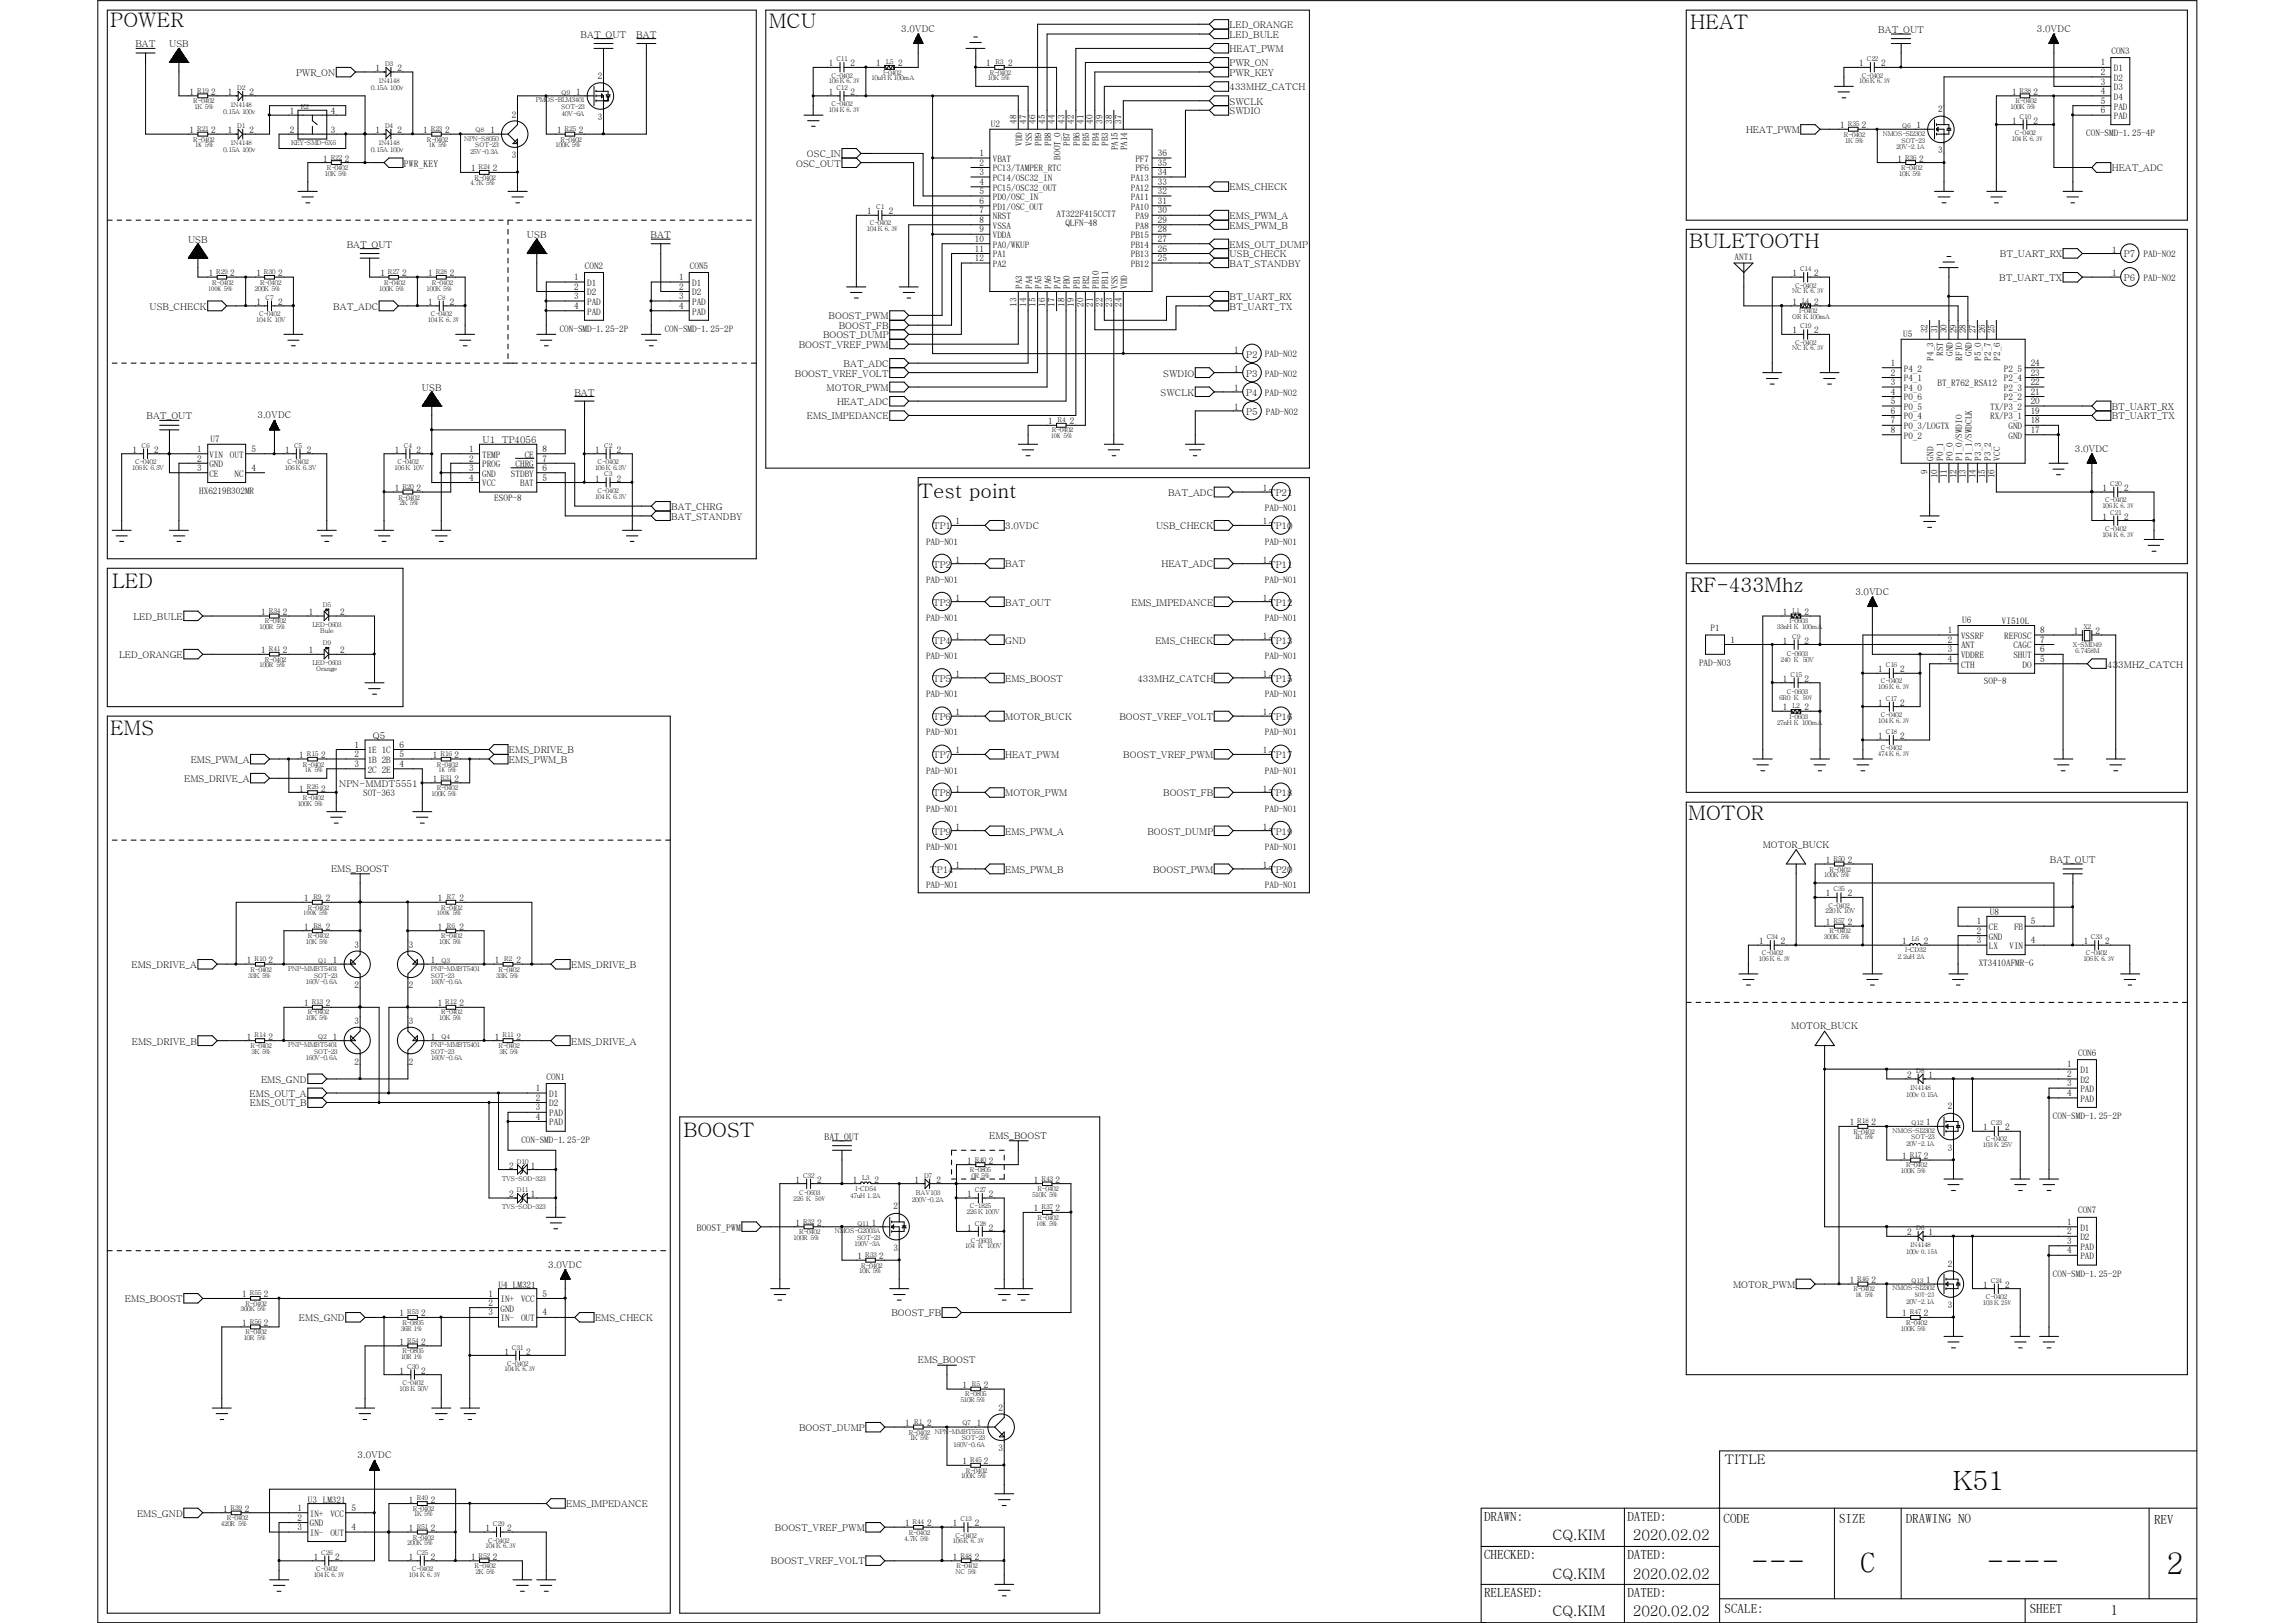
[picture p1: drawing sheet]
<svg xmlns="http://www.w3.org/2000/svg" width="297mm" height="210mm" viewBox="0 0 297 210" stroke-linecap="round" stroke-linejoin="round" font-family="sans-serif">
<defs><g id="words">
<g font-size="3.8">
<text x="226.6" y="203.5">---</text>
<text x="240.8" y="203.6">C</text>
<text x="257.1" y="203.5">----</text>
<text x="280.3" y="203.7">2</text>
</g>
<text font-size="3.4" x="252.7" y="192.8">K51</text>
<g font-size="2.6">
<text x="14.3" y="3.5">POWER</text>
<text x="99.5" y="3.6">MCU</text>
<text x="218.7" y="3.8">HEAT</text>
<text x="218.6" y="32">BULETOOTH</text>
<text x="118.8" y="64.4">Test point</text>
<text x="14.5" y="76.1">LED</text>
<text x="218.7" y="76.6">RF-433Mhz</text>
<text x="14.3" y="95.1">EMS</text>
<text x="218.5" y="106.1">MOTOR</text>
<text x="88.5" y="147.1">BOOST</text>
</g>
<g font-size="1.9">
<text x="200.9" y="199.3">CQ.KIM</text>
<text x="211.3" y="199.3">2020.02.02</text>
<text x="200.9" y="209.2">CQ.KIM</text>
<text x="200.9" y="204.3">CQ.KIM</text>
<text x="211.3" y="209.2">2020.02.02</text>
<text x="211.3" y="204.3">2020.02.02</text>
<text x="273.2" y="209">1</text>
</g>
<g font-size="1.7">
<text x="223.2" y="189.5">TITLE</text>
<text x="192.1" y="196.8">DRAWN:</text>
<text x="210.6" y="196.8">DATED:</text>
<text x="223.1" y="197">CODE</text>
<text x="238" y="197">SIZE</text>
<text x="246.6" y="197">DRAWING NO</text>
<text x="278.8" y="197.1">REV</text>
<text x="192.1" y="201.7">CHECKED:</text>
<text x="210.6" y="201.7">DATED:</text>
<text x="192.1" y="206.6">RELEASED:</text>
<text x="210.6" y="206.6">DATED:</text>
<text x="223.2" y="208.7">SCALE:</text>
<text x="262.7" y="208.7">SHEET</text>
</g>
<g font-size="1.2">
<text x="75.1" y="4.9">BAT_OUT</text>
<text x="82.3" y="4.9">BAT</text>
<text x="116.6" y="4.1">3.0VDC</text>
<text x="159.1" y="4.9">LED_BULE</text>
<text x="159.1" y="3.6">LED_ORANGE</text>
<text x="243.1" y="4.3">BAT_OUT</text>
<text x="263.6" y="4.1">3.0VDC</text>
<text x="17.5" y="6.1">BAT</text>
<text x="21.9" y="6.1">USB</text>
<text x="38.3" y="9.8">PWR_ON</text>
<text x="48.6" y="9.2">1</text>
<text x="51.4" y="9.2">2</text>
<text x="77.4" y="10.2">2</text>
<text x="107.3" y="8.6">1</text>
<text x="110.1" y="8.6">2</text>
<text x="113.4" y="8.6">1</text>
<text x="116.2" y="8.6">2</text>
<text x="127.6" y="8.6">1</text>
<text x="130.5" y="8.6">2</text>
<text x="159.1" y="6.7">HEAT_PWM</text>
<text x="159.1" y="9.8">PWR_KEY</text>
<text x="159.1" y="8.6">PWR_ON</text>
<text x="159.1" y="11.7">433MHZ_CATCH</text>
<text x="240.6" y="8.6">1</text>
<text x="243.5" y="8.6">2</text>
<text x="271.9" y="8.5">1</text>
<text x="271.9" y="9.7">2</text>
<text x="271.9" y="11">3</text>
<text x="273.3" y="7">CON3</text>
<text x="273.6" y="9.2">D1</text>
<text x="273.6" y="10.5">D2</text>
<text x="273.6" y="11.7">D3</text>
<text x="24.5" y="12.3">1</text>
<text x="24.5" y="17.2">1</text>
<text x="27.3" y="12.3">2</text>
<text x="27.3" y="17.2">2</text>
<text x="29.5" y="17.2">1</text>
<text x="29.5" y="12.3">1</text>
<text x="32.3" y="17.2">2</text>
<text x="32.3" y="12.3">2</text>
<text x="37.5" y="14.8">1</text>
<text x="37.5" y="17.2">2</text>
<text x="42.8" y="14.8">4</text>
<text x="42.8" y="17.2">3</text>
<text x="48.6" y="17.2">1</text>
<text x="51.4" y="17.2">2</text>
<text x="54.8" y="17.2">1</text>
<text x="57.6" y="17.2">2</text>
<text x="63.5" y="17.2">1</text>
<text x="66.3" y="15.3">2</text>
<text x="72.1" y="17.2">1</text>
<text x="74.5" y="12.3">1</text>
<text x="74.9" y="17.2">2</text>
<text x="77.4" y="15.5">3</text>
<text x="107.3" y="12.3">1</text>
<text x="110.1" y="12.3">2</text>
<text x="128.2" y="16.5">U2</text>
<text x="131.6" y="16" transform="rotate(-90 131.6 16)">48</text>
<text x="132.8" y="16" transform="rotate(-90 132.8 16)">47</text>
<text x="134" y="16" transform="rotate(-90 134 16)">46</text>
<text x="135.3" y="16" transform="rotate(-90 135.3 16)">45</text>
<text x="136.5" y="16" transform="rotate(-90 136.5 16)">44</text>
<text x="137.8" y="16" transform="rotate(-90 137.8 16)">43</text>
<text x="139" y="16" transform="rotate(-90 139 16)">42</text>
<text x="140.2" y="16" transform="rotate(-90 140.2 16)">41</text>
<text x="141.4" y="16" transform="rotate(-90 141.4 16)">40</text>
<text x="142.7" y="16" transform="rotate(-90 142.7 16)">39</text>
<text x="143.9" y="16" transform="rotate(-90 143.9 16)">38</text>
<text x="145.1" y="16" transform="rotate(-90 145.1 16)">37</text>
<text x="159.1" y="14.8">SWDIO</text>
<text x="159.1" y="13.5">SWCLK</text>
<text x="226" y="17.2">HEAT_PWM</text>
<text x="238.2" y="16.6">1</text>
<text x="241" y="16.6">2</text>
<text x="248" y="16.6">1</text>
<text x="250.8" y="14.5">2</text>
<text x="260.4" y="12.3">1</text>
<text x="260.4" y="16">1</text>
<text x="263.2" y="12.3">2</text>
<text x="263.2" y="16">2</text>
<text x="270" y="17.6">CON-SMD-1.25-4P</text>
<text x="271.9" y="12.1">4</text>
<text x="271.9" y="13.4">5</text>
<text x="271.9" y="14.6">6</text>
<text x="273.6" y="12.9">D4</text>
<text x="273.6" y="14.2">PAD</text>
<text x="273.6" y="15.4">PAD</text>
<text x="41.8" y="20.9">1</text>
<text x="44.6" y="20.9">2</text>
<text x="52.3" y="21.5">PWR_KEY</text>
<text x="61" y="22.2">1</text>
<text x="63.8" y="22.2">2</text>
<text x="66.3" y="20.5">3</text>
<text x="103" y="21.5">OSC_OUT</text>
<text x="104.4" y="20.3">OSC_IN</text>
<text x="126.7" y="20.2">1</text>
<text x="126.7" y="21.4">2</text>
<text x="126.7" y="22.6">3</text>
<text x="126.7" y="23.9">4</text>
<text x="128.5" y="21">VBAT</text>
<text x="128.5" y="22.2">PC13/TAMPER_RTC</text>
<text x="128.5" y="23.4">PC14/OSC32_IN</text>
<text x="132.3" y="18.9" transform="rotate(-90 132.3 18.9)">VDD</text>
<text x="133.6" y="18.9" transform="rotate(-90 133.6 18.9)">VSS</text>
<text x="134.8" y="18.9" transform="rotate(-90 134.8 18.9)">PB9</text>
<text x="136" y="18.9" transform="rotate(-90 136 18.9)">PB8</text>
<text x="137.2" y="20.7" transform="rotate(-90 137.2 20.7)">BOOT_0</text>
<text x="138.5" y="18.9" transform="rotate(-90 138.5 18.9)">PB7</text>
<text x="139.7" y="18.9" transform="rotate(-90 139.7 18.9)">PB6</text>
<text x="141" y="18.9" transform="rotate(-90 141 18.9)">PB5</text>
<text x="142.2" y="18.9" transform="rotate(-90 142.2 18.9)">PB4</text>
<text x="143.4" y="18.9" transform="rotate(-90 143.4 18.9)">PB3</text>
<text x="144.7" y="19.5" transform="rotate(-90 144.7 19.5)">PA15</text>
<text x="145.9" y="19.5" transform="rotate(-90 145.9 19.5)">PA14</text>
<text x="146.3" y="23.4">PA13</text>
<text x="146.9" y="21">PF7</text>
<text x="146.9" y="22.2">PF6</text>
<text x="149.9" y="20.2">36</text>
<text x="149.9" y="21.4">35</text>
<text x="149.9" y="22.6">34</text>
<text x="149.9" y="23.9">33</text>
<text x="245.6" y="20.9">1</text>
<text x="248.4" y="20.9">2</text>
<text x="250.8" y="19.9">3</text>
<text x="273.3" y="22.2">HEAT_ADC</text>
<text x="112.2" y="27.7">1</text>
<text x="115" y="27.7">2</text>
<text x="126.7" y="25.1">5</text>
<text x="126.7" y="26.4">6</text>
<text x="126.7" y="27.6">7</text>
<text x="126.7" y="28.8">8</text>
<text x="128.5" y="24.7">PC15/OSC32_OUT</text>
<text x="128.5" y="25.9">PD0/OSC_IN</text>
<text x="128.5" y="27.1">PD1/OSC_OUT</text>
<text x="128.5" y="28.4">NRST</text>
<text x="128.5" y="29.6">VSSA</text>
<text x="136.7" y="28.1">AT322F415CCT7</text>
<text x="137.9" y="29.3">QLFN-48</text>
<text x="146.3" y="24.7">PA12</text>
<text x="146.3" y="25.9">PA11</text>
<text x="146.3" y="27.1">PA10</text>
<text x="146.9" y="28.4">PA9</text>
<text x="146.9" y="29.6">PA8</text>
<text x="149.9" y="25.1">32</text>
<text x="149.9" y="26.4">31</text>
<text x="149.9" y="27.6">30</text>
<text x="149.9" y="28.8">29</text>
<text x="159.1" y="29.6">EMS_PWM_B</text>
<text x="159.1" y="28.4">EMS_PWM_A</text>
<text x="159.1" y="24.6">EMS_CHECK</text>
<text x="24.3" y="31.4">USB</text>
<text x="27" y="35.8">1</text>
<text x="29.8" y="35.8">2</text>
<text x="33.2" y="35.8">1</text>
<text x="36" y="35.8">2</text>
<text x="44.9" y="32">BAT_OUT</text>
<text x="49.2" y="35.8">1</text>
<text x="52" y="35.8">2</text>
<text x="55.4" y="35.8">1</text>
<text x="58.2" y="35.8">2</text>
<text x="68.2" y="30.8">USB</text>
<text x="75.7" y="34.8">CON2</text>
<text x="84.2" y="30.8">BAT</text>
<text x="89.3" y="34.8">CON5</text>
<text x="126.2" y="31.3">10</text>
<text x="126.2" y="32.6">11</text>
<text x="126.2" y="33.8">12</text>
<text x="126.7" y="30.1">9</text>
<text x="128.5" y="30.8">VDDA</text>
<text x="128.5" y="32">PA0/WKUP</text>
<text x="128.5" y="33.3">PA1</text>
<text x="128.5" y="34.5">PA2</text>
<text x="146.3" y="30.8">PB15</text>
<text x="146.3" y="32">PB14</text>
<text x="146.3" y="33.3">PB13</text>
<text x="146.3" y="34.5">PB12</text>
<text x="149.9" y="30.1">28</text>
<text x="149.9" y="31.3">27</text>
<text x="149.9" y="32.6">26</text>
<text x="149.9" y="33.8">25</text>
<text x="159.1" y="34.5">BAT_STANDBY</text>
<text x="159.1" y="33.3">USB_CHECK</text>
<text x="159.1" y="32">EMS_OUT_DUMP</text>
<text x="224.5" y="33.7">ANT1</text>
<text x="232" y="35.8">1</text>
<text x="234.8" y="35.8">2</text>
<text x="258.8" y="33.3">BT_UART_RX</text>
<text x="273.3" y="35.8">1</text>
<text x="273.3" y="32.7">1</text>
<text x="274.9" y="33.3">P7</text>
<text x="277.4" y="33.3">PAD-NO2</text>
<text x="19.3" y="40.1">USB_CHECK</text>
<text x="33.2" y="39.5">1</text>
<text x="36" y="39.5">2</text>
<text x="43.1" y="40.1">BAT_ADC</text>
<text x="55.4" y="39.5">1</text>
<text x="58.2" y="39.5">2</text>
<text x="74.3" y="36.2">1</text>
<text x="74.3" y="37.5">2</text>
<text x="74.3" y="38.7">3</text>
<text x="74.3" y="40">4</text>
<text x="76" y="37">D1</text>
<text x="76" y="38.2">D2</text>
<text x="76" y="39.5">PAD</text>
<text x="76" y="40.7">PAD</text>
<text x="87.9" y="36.2">1</text>
<text x="87.9" y="37.5">2</text>
<text x="87.9" y="38.7">3</text>
<text x="87.9" y="40">4</text>
<text x="89.6" y="37">D1</text>
<text x="89.6" y="38.2">D2</text>
<text x="89.6" y="39.5">PAD</text>
<text x="89.6" y="40.7">PAD</text>
<text x="107.2" y="41.3">BOOST_PWM</text>
<text x="131.6" y="39.7" transform="rotate(-90 131.6 39.7)">13</text>
<text x="132.3" y="37.4" transform="rotate(-90 132.3 37.4)">PA3</text>
<text x="132.8" y="39.7" transform="rotate(-90 132.8 39.7)">14</text>
<text x="133.6" y="37.4" transform="rotate(-90 133.6 37.4)">PA4</text>
<text x="134" y="39.7" transform="rotate(-90 134 39.7)">15</text>
<text x="134.8" y="37.4" transform="rotate(-90 134.8 37.4)">PA5</text>
<text x="135.3" y="39.7" transform="rotate(-90 135.3 39.7)">16</text>
<text x="136" y="37.4" transform="rotate(-90 136 37.4)">PA6</text>
<text x="136.5" y="39.7" transform="rotate(-90 136.5 39.7)">17</text>
<text x="137.2" y="37.4" transform="rotate(-90 137.2 37.4)">PA7</text>
<text x="137.8" y="39.7" transform="rotate(-90 137.8 39.7)">18</text>
<text x="138.5" y="37.4" transform="rotate(-90 138.5 37.4)">PB0</text>
<text x="139" y="39.7" transform="rotate(-90 139 39.7)">19</text>
<text x="139.7" y="37.4" transform="rotate(-90 139.7 37.4)">PB1</text>
<text x="140.2" y="39.7" transform="rotate(-90 140.2 39.7)">20</text>
<text x="141" y="37.4" transform="rotate(-90 141 37.4)">PB2</text>
<text x="141.4" y="39.7" transform="rotate(-90 141.4 39.7)">21</text>
<text x="142.2" y="37.4" transform="rotate(-90 142.2 37.4)">PB10</text>
<text x="142.7" y="39.7" transform="rotate(-90 142.7 39.7)">22</text>
<text x="143.4" y="37.4" transform="rotate(-90 143.4 37.4)">PB11</text>
<text x="143.9" y="39.7" transform="rotate(-90 143.9 39.7)">23</text>
<text x="144.7" y="37.4" transform="rotate(-90 144.7 37.4)">VSS</text>
<text x="145.1" y="39.7" transform="rotate(-90 145.1 39.7)">24</text>
<text x="145.9" y="37.4" transform="rotate(-90 145.9 37.4)">VDD</text>
<text x="159.1" y="40.1">BT_UART_TX</text>
<text x="159.1" y="38.8">BT_UART_RX</text>
<text x="232" y="39.5">1</text>
<text x="234.8" y="39.5">2</text>
<text x="258.7" y="36.4">BT_UART_TX</text>
<text x="274.9" y="36.4">P6</text>
<text x="277.4" y="36.4">PAD-NO2</text>
<text x="72.4" y="43">CON-SMD-1.25-2P</text>
<text x="86" y="43">CON-SMD-1.25-2P</text>
<text x="103.4" y="45">BOOST_VREF_PWM</text>
<text x="106.5" y="43.8">BOOST_DUMP</text>
<text x="108.5" y="42.5">BOOST_FB</text>
<text x="109.2" y="47.5">BAT_ADC</text>
<text x="159.7" y="45.6">1</text>
<text x="161.3" y="46.3">P2</text>
<text x="163.7" y="46.1">PAD-NO2</text>
<text x="232" y="43.1">1</text>
<text x="234.8" y="43.1">2</text>
<text x="244.7" y="47.4">1</text>
<text x="246.3" y="43.6">U5</text>
<text x="249.5" y="43.1" transform="rotate(-90 249.5 43.1)">32</text>
<text x="250.2" y="46.7" transform="rotate(-90 250.2 46.7)">P4_3</text>
<text x="250.7" y="43.1" transform="rotate(-90 250.7 43.1)">31</text>
<text x="251.5" y="46.1" transform="rotate(-90 251.5 46.1)">RST</text>
<text x="252" y="43.1" transform="rotate(-90 252 43.1)">30</text>
<text x="252.7" y="46.1" transform="rotate(-90 252.7 46.1)">GND</text>
<text x="253.2" y="43.1" transform="rotate(-90 253.2 43.1)">29</text>
<text x="253.9" y="46.7" transform="rotate(-90 253.9 46.7)">RFIO</text>
<text x="254.4" y="43.1" transform="rotate(-90 254.4 43.1)">28</text>
<text x="255.2" y="46.1" transform="rotate(-90 255.2 46.1)">GND</text>
<text x="255.7" y="43.1" transform="rotate(-90 255.7 43.1)">27</text>
<text x="256.4" y="46.7" transform="rotate(-90 256.4 46.7)">P5_0</text>
<text x="256.9" y="43.1" transform="rotate(-90 256.9 43.1)">26</text>
<text x="257.6" y="46.7" transform="rotate(-90 257.6 46.7)">P2_7</text>
<text x="258.1" y="43.1" transform="rotate(-90 258.1 43.1)">25</text>
<text x="258.9" y="46.7" transform="rotate(-90 258.9 46.7)">P2_6</text>
<text x="262.8" y="47.4">24</text>
<text x="54.6" y="50.6">USB</text>
<text x="74.3" y="51.2">BAT</text>
<text x="102.9" y="48.7">BOOST_VREF_VOLT</text>
<text x="107" y="50.6">MOTOR_PWM</text>
<text x="108.3" y="52.4">HEAT_ADC</text>
<text x="150.2" y="51.2">SWCLK</text>
<text x="150.5" y="48.7">SWDIO</text>
<text x="159.7" y="48.1">1</text>
<text x="159.7" y="50.6">1</text>
<text x="159.7" y="53">1</text>
<text x="161.3" y="48.7">P3</text>
<text x="161.3" y="51.2">P4</text>
<text x="161.3" y="53.7">P5</text>
<text x="163.7" y="48.7">PAD-NO2</text>
<text x="163.7" y="51.2">PAD-NO2</text>
<text x="163.8" y="53.7">PAD-NO2</text>
<text x="244.7" y="48.6">2</text>
<text x="244.7" y="49.8">3</text>
<text x="244.7" y="51.1">4</text>
<text x="244.7" y="52.3">5</text>
<text x="244.7" y="53.6">6</text>
<text x="246.4" y="48.1">P4_2</text>
<text x="246.4" y="49.4">P4_1</text>
<text x="246.4" y="50.6">P4_0</text>
<text x="246.4" y="51.8">P0_6</text>
<text x="246.4" y="53">P0_5</text>
<text x="250.7" y="50">BT_R762_RSA12</text>
<text x="257.6" y="53">TX/P3_2</text>
<text x="259.3" y="48.1">P2_5</text>
<text x="259.3" y="49.4">P2_4</text>
<text x="259.3" y="50.6">P2_3</text>
<text x="259.3" y="51.8">P2_2</text>
<text x="262.8" y="48.6">23</text>
<text x="262.8" y="49.8">22</text>
<text x="262.8" y="51.1">21</text>
<text x="262.8" y="52.3">20</text>
<text x="262.8" y="53.6">19</text>
<text x="273.3" y="53">BT_UART_RX</text>
<text x="17.1" y="58.6">1</text>
<text x="19" y="54.3">BAT_OUT</text>
<text x="19.9" y="58.6">2</text>
<text x="25.5" y="58.5">1</text>
<text x="25.5" y="59.7">2</text>
<text x="27.1" y="59.2">VIN</text>
<text x="27.3" y="57.2">U7</text>
<text x="29.8" y="59.2">OUT</text>
<text x="32.6" y="58.5">5</text>
<text x="33.3" y="54.1">3.0VDC</text>
<text x="36.9" y="58.6">1</text>
<text x="39.7" y="58.6">2</text>
<text x="51.1" y="58.6">1</text>
<text x="53.9" y="58.6">2</text>
<text x="60.7" y="58.5">1</text>
<text x="60.7" y="59.7">2</text>
<text x="62.4" y="59.2">TEMP</text>
<text x="62.4" y="57.4">U1</text>
<text x="64.9" y="57.4">TP4056</text>
<text x="67.9" y="59.2">CE</text>
<text x="70.2" y="59.7">7</text>
<text x="70.2" y="58.5">8</text>
<text x="77" y="58.6">1</text>
<text x="79.8" y="58.6">2</text>
<text x="104.4" y="54.3">EMS_IMPEDANCE</text>
<text x="135.6" y="54.9">1</text>
<text x="138.5" y="54.9">2</text>
<text x="244.7" y="54.8">7</text>
<text x="244.7" y="56">8</text>
<text x="246.4" y="54.3">P0_4</text>
<text x="246.4" y="55.5">P0_3/LOGTX</text>
<text x="246.4" y="56.8">P0_2</text>
<text x="250.2" y="59.6" transform="rotate(-90 250.2 59.6)">GND</text>
<text x="251.5" y="59.6" transform="rotate(-90 251.5 59.6)">P0_1</text>
<text x="252.7" y="59.6" transform="rotate(-90 252.7 59.6)">P0_0</text>
<text x="253.9" y="59.6" transform="rotate(-90 253.9 59.6)">P1_0/SWDIO</text>
<text x="255.2" y="59.6" transform="rotate(-90 255.2 59.6)">P1_1/SWDCLK</text>
<text x="256.4" y="59.6" transform="rotate(-90 256.4 59.6)">P3_3</text>
<text x="257.6" y="54.3">RX/P3_1</text>
<text x="257.6" y="59.6" transform="rotate(-90 257.6 59.6)">P3_2</text>
<text x="258.9" y="59.6" transform="rotate(-90 258.9 59.6)">VCC</text>
<text x="259.9" y="55.5">GND</text>
<text x="259.9" y="56.8">GND</text>
<text x="262.8" y="54.8">18</text>
<text x="262.8" y="56">17</text>
<text x="268.5" y="58.5">3.0VDC</text>
<text x="273.3" y="54.3">BT_UART_TX</text>
<text x="25.5" y="60.9">3</text>
<text x="25.8" y="63.9">HX6219B302MR</text>
<text x="27.1" y="60.5">GND</text>
<text x="27.1" y="61.7">CE</text>
<text x="30.4" y="61.7">NC</text>
<text x="32.6" y="60.9">4</text>
<text x="51.1" y="63.5">1</text>
<text x="53.9" y="63.5">2</text>
<text x="60.7" y="60.9">3</text>
<text x="60.7" y="62.2">4</text>
<text x="62.4" y="60.5">PROG</text>
<text x="62.4" y="61.7">GND</text>
<text x="62.4" y="62.9">VCC</text>
<text x="64" y="64.8">ESOP-8</text>
<text x="66.1" y="61.7">STDBY</text>
<text x="66.7" y="60.5">CHRG</text>
<text x="67.3" y="62.9">BAT</text>
<text x="70.2" y="62.2">5</text>
<text x="70.2" y="60.9">6</text>
<text x="77" y="62.3">1</text>
<text x="79.8" y="62.3">2</text>
<text x="86.9" y="66">BAT_CHRG</text>
<text x="151.2" y="64.2">BAT_ADC</text>
<text x="163.4" y="63.5">1</text>
<text x="164.2" y="64.2">TP21</text>
<text x="249.5" y="61.3" transform="rotate(-90 249.5 61.3)">9</text>
<text x="250.7" y="61.9" transform="rotate(-90 250.7 61.9)">10</text>
<text x="252" y="61.9" transform="rotate(-90 252 61.9)">11</text>
<text x="253.2" y="61.9" transform="rotate(-90 253.2 61.9)">12</text>
<text x="254.4" y="61.9" transform="rotate(-90 254.4 61.9)">13</text>
<text x="255.7" y="61.9" transform="rotate(-90 255.7 61.9)">14</text>
<text x="256.9" y="61.9" transform="rotate(-90 256.9 61.9)">15</text>
<text x="258.1" y="61.9" transform="rotate(-90 258.1 61.9)">16</text>
<text x="272.1" y="63.5">1</text>
<text x="274.9" y="63.5">2</text>
<text x="86.9" y="67.2">BAT_STANDBY</text>
<text x="119.8" y="70.5">PAD-NO1</text>
<text x="120.7" y="68.5">TP1</text>
<text x="123.7" y="67.9">1</text>
<text x="130.1" y="68.5">3.0VDC</text>
<text x="149.6" y="68.5">USB_CHECK</text>
<text x="163.4" y="67.9">1</text>
<text x="163.7" y="70.5">PAD-NO1</text>
<text x="163.7" y="66.2">PAD-NO1</text>
<text x="164.2" y="68.5">TP10</text>
<text x="272.1" y="67.2">1</text>
<text x="274.9" y="67.2">2</text>
<text x="119.8" y="75.4">PAD-NO1</text>
<text x="120.7" y="73.4">TP2</text>
<text x="123.7" y="72.8">1</text>
<text x="123.7" y="77.7">1</text>
<text x="130.1" y="73.4">BAT</text>
<text x="150.3" y="73.4">HEAT_ADC</text>
<text x="163.4" y="72.8">1</text>
<text x="163.4" y="77.7">1</text>
<text x="163.7" y="75.4">PAD-NO1</text>
<text x="164.2" y="73.4">TP11</text>
<text x="240.1" y="77">3.0VDC</text>
<text x="17.3" y="80.2">LED_BULE</text>
<text x="33.8" y="79.6">1</text>
<text x="36.6" y="79.6">2</text>
<text x="40" y="79.6">1</text>
<text x="44" y="79.6">2</text>
<text x="119.8" y="80.3">PAD-NO1</text>
<text x="120.7" y="78.4">TP3</text>
<text x="120.7" y="83.3">TP4</text>
<text x="123.7" y="82.7">1</text>
<text x="130.1" y="78.4">BAT_OUT</text>
<text x="130.1" y="83.3">GND</text>
<text x="146.4" y="78.4">EMS_IMPEDANCE</text>
<text x="149.5" y="83.3">EMS_CHECK</text>
<text x="163.4" y="82.7">1</text>
<text x="163.7" y="80.3">PAD-NO1</text>
<text x="164.2" y="78.4">TP12</text>
<text x="164.2" y="83.3">TP13</text>
<text x="221.4" y="81.7">P1</text>
<text x="223.9" y="83.1">1</text>
<text x="230.7" y="79.6">1</text>
<text x="230.7" y="83.3">1</text>
<text x="233.5" y="79.6">2</text>
<text x="233.5" y="83.3">2</text>
<text x="252.1" y="82">1</text>
<text x="252.1" y="83.1">2</text>
<text x="253.8" y="82.7">VSSRF</text>
<text x="253.8" y="83.9">ANT</text>
<text x="254" y="80.6">U6</text>
<text x="259.1" y="80.7">VI510L</text>
<text x="259.4" y="82.7">REFOSC</text>
<text x="260.6" y="83.9">CAGC</text>
<text x="264" y="82">8</text>
<text x="264" y="83.1">7</text>
<text x="268.4" y="82.1">1</text>
<text x="271.2" y="82.1">2</text>
<text x="15.4" y="85.1">LED_ORANGE</text>
<text x="33.8" y="84.5">1</text>
<text x="36.6" y="84.5">2</text>
<text x="40" y="84.5">1</text>
<text x="44" y="84.5">2</text>
<text x="119.8" y="85.3">PAD-NO1</text>
<text x="120.7" y="88.2">TP5</text>
<text x="123.7" y="87.6">1</text>
<text x="130.1" y="88.2">EMS_BOOST</text>
<text x="147.2" y="88.2">433MHZ_CATCH</text>
<text x="163.4" y="87.6">1</text>
<text x="163.7" y="85.3">PAD-NO1</text>
<text x="164.2" y="88.2">TP15</text>
<text x="219.9" y="86.1">PAD-NO3</text>
<text x="230.7" y="88.2">1</text>
<text x="233.5" y="88.2">2</text>
<text x="243.1" y="87">1</text>
<text x="245.9" y="87">2</text>
<text x="252.1" y="84.4">3</text>
<text x="252.1" y="85.6">4</text>
<text x="253.8" y="85.2">VDDRE</text>
<text x="253.8" y="86.4">CTH</text>
<text x="256.8" y="88.5">SOP-8</text>
<text x="260.6" y="85.2">SHUT</text>
<text x="261.7" y="86.4">DO</text>
<text x="264" y="84.4">6</text>
<text x="264" y="85.6">5</text>
<text x="272.7" y="86.4">433MHZ_CATCH</text>
<text x="48.3" y="95.7">Q5</text>
<text x="119.8" y="90.2">PAD-NO1</text>
<text x="119.8" y="95.2">PAD-NO1</text>
<text x="120.7" y="93.2">TP6</text>
<text x="123.7" y="92.5">1</text>
<text x="130.1" y="93.2">MOTOR_BUCK</text>
<text x="144.9" y="93.2">BOOST_VREF_VOLT</text>
<text x="163.4" y="92.5">1</text>
<text x="163.7" y="90.2">PAD-NO1</text>
<text x="163.7" y="95.2">PAD-NO1</text>
<text x="164.2" y="93.2">TP16</text>
<text x="230.7" y="91.9">1</text>
<text x="233.5" y="91.9">2</text>
<text x="243.1" y="91.3">1</text>
<text x="243.1" y="95.6">1</text>
<text x="245.9" y="91.3">2</text>
<text x="245.9" y="95.6">2</text>
<text x="23.8" y="101.2">EMS_DRIVE_A</text>
<text x="24.7" y="98.7">EMS_PWM_A</text>
<text x="38.7" y="98.1">1</text>
<text x="41.6" y="98.1">2</text>
<text x="43.9" y="101.8">NPN-MMDT5551</text>
<text x="45.9" y="96.7">1</text>
<text x="45.9" y="98">2</text>
<text x="45.9" y="99.2">3</text>
<text x="47.6" y="97.5">1E 1C</text>
<text x="47.6" y="98.7">1B 2B</text>
<text x="47.6" y="100">2C 2E</text>
<text x="51.7" y="99.2">4</text>
<text x="51.7" y="98">5</text>
<text x="51.7" y="96.7">6</text>
<text x="56" y="98.1">1</text>
<text x="56" y="101.2">1</text>
<text x="58.8" y="98.1">2</text>
<text x="58.8" y="101.2">2</text>
<text x="65.9" y="97.5">EMS_DRIVE_B</text>
<text x="65.9" y="98.7">EMS_PWM_B</text>
<text x="119.8" y="100.1">PAD-NO1</text>
<text x="120.7" y="98.1">TP7</text>
<text x="123.7" y="97.5">1</text>
<text x="130.1" y="98.1">HEAT_PWM</text>
<text x="145.4" y="98.1">BOOST_VREF_PWM</text>
<text x="163.4" y="97.5">1</text>
<text x="163.7" y="100.1">PAD-NO1</text>
<text x="164.2" y="98.1">TP17</text>
<text x="38.7" y="102.4">1</text>
<text x="41.6" y="102.4">2</text>
<text x="47" y="103">SOT-363</text>
<text x="119.8" y="105.1">PAD-NO1</text>
<text x="120.7" y="103">TP8</text>
<text x="120.7" y="108">TP9</text>
<text x="123.7" y="102.4">1</text>
<text x="123.7" y="107.4">1</text>
<text x="130.1" y="103">MOTOR_PWM</text>
<text x="130.1" y="108">EMS_PWM_A</text>
<text x="148.5" y="108">BOOST_DUMP</text>
<text x="150.5" y="103">BOOST_FB</text>
<text x="163.4" y="102.4">1</text>
<text x="163.4" y="107.4">1</text>
<text x="163.7" y="105.1">PAD-NO1</text>
<text x="164.2" y="103">TP18</text>
<text x="164.2" y="108">TP19</text>
<text x="42.8" y="112.8">EMS_BOOST</text>
<text x="119.8" y="110">PAD-NO1</text>
<text x="120.4" y="112.9">TP14</text>
<text x="123.7" y="112.3">1</text>
<text x="130.1" y="112.9">EMS_PWM_B</text>
<text x="149.2" y="112.9">BOOST_PWM</text>
<text x="163.4" y="112.3">1</text>
<text x="163.7" y="110">PAD-NO1</text>
<text x="164.2" y="112.9">TP20</text>
<text x="228.1" y="109.7">MOTOR_BUCK</text>
<text x="236.3" y="111.7">1</text>
<text x="239.1" y="111.7">2</text>
<text x="265.3" y="111.7">BAT_OUT</text>
<text x="39.4" y="116.6">1</text>
<text x="42.2" y="116.6">2</text>
<text x="56.6" y="116.6">1</text>
<text x="59.5" y="116.6">2</text>
<text x="119.8" y="114.9">PAD-NO1</text>
<text x="163.7" y="114.9">PAD-NO1</text>
<text x="236.3" y="119.7">1</text>
<text x="236.3" y="116">1</text>
<text x="239.1" y="119.7">2</text>
<text x="239.1" y="116">2</text>
<text x="255.8" y="119.6">1</text>
<text x="257.5" y="118.4">U8</text>
<text x="262.8" y="119.6">5</text>
<text x="17" y="125.3">EMS_DRIVE_A</text>
<text x="32" y="124.7">1</text>
<text x="34.8" y="124.7">2</text>
<text x="39.4" y="120.3">1</text>
<text x="42.2" y="120.3">2</text>
<text x="43.1" y="124.7">1</text>
<text x="45.9" y="122.7">3</text>
<text x="52.9" y="122.7">3</text>
<text x="55.8" y="124.7">1</text>
<text x="56.6" y="120.3">1</text>
<text x="59.5" y="120.3">2</text>
<text x="64.1" y="124.7">1</text>
<text x="66.8" y="124.7">2</text>
<text x="73.9" y="125.3">EMS_DRIVE_B</text>
<text x="227.7" y="122.2">1</text>
<text x="230.5" y="122.2">2</text>
<text x="246.2" y="122.2">1</text>
<text x="249" y="122.2">2</text>
<text x="255.8" y="120.8">2</text>
<text x="255.8" y="122">3</text>
<text x="256.1" y="125.1">XT3410AFMR-G</text>
<text x="257.4" y="120.4">CE</text>
<text x="257.4" y="121.6">GND</text>
<text x="257.4" y="122.8">LX</text>
<text x="260.1" y="122.8">VIN</text>
<text x="260.6" y="120.4">FB</text>
<text x="262.8" y="122">4</text>
<text x="269.7" y="122.2">1</text>
<text x="272.5" y="122.2">2</text>
<text x="39.4" y="130.2">1</text>
<text x="42.2" y="130.2">2</text>
<text x="45.9" y="127.9">2</text>
<text x="52.9" y="127.9">2</text>
<text x="56.6" y="130.2">1</text>
<text x="59.5" y="130.2">2</text>
<text x="17.1" y="135.2">EMS_DRIVE_B</text>
<text x="32" y="134.5">1</text>
<text x="34.8" y="134.5">2</text>
<text x="43.1" y="134.5">1</text>
<text x="45.9" y="132.5">3</text>
<text x="45.9" y="137.8">2</text>
<text x="52.9" y="132.5">3</text>
<text x="52.9" y="137.8">2</text>
<text x="55.8" y="134.5">1</text>
<text x="64.1" y="134.5">1</text>
<text x="66.8" y="134.5">2</text>
<text x="73.9" y="135.2">EMS_DRIVE_A</text>
<text x="231.8" y="133.2">MOTOR_BUCK</text>
<text x="268.9" y="136.6">CON6</text>
<text x="32.3" y="141.9">EMS_OUT_A</text>
<text x="32.3" y="143.2">EMS_OUT_B</text>
<text x="33.8" y="140.1">EMS_GND</text>
<text x="69.3" y="141.2">1</text>
<text x="69.3" y="142.5">2</text>
<text x="69.3" y="143.7">3</text>
<text x="70.7" y="139.7">CON1</text>
<text x="71.1" y="141.9">D1</text>
<text x="71.1" y="143.2">D2</text>
<text x="246.8" y="139.5">2</text>
<text x="249.6" y="139.5">1</text>
<text x="252.1" y="143.6">2</text>
<text x="267.5" y="138.1">1</text>
<text x="267.5" y="139.4">2</text>
<text x="267.5" y="140.6">3</text>
<text x="267.5" y="141.8">4</text>
<text x="269.2" y="138.9">D1</text>
<text x="269.2" y="140.1">D2</text>
<text x="269.2" y="141.3">PAD</text>
<text x="269.2" y="142.6">PAD</text>
<text x="67.5" y="147.9">CON-SMD-1.25-2P</text>
<text x="69.3" y="144.9">4</text>
<text x="71.1" y="144.4">PAD</text>
<text x="71.1" y="145.6">PAD</text>
<text x="106.7" y="147.5">BAT_OUT</text>
<text x="128" y="147.4">EMS_BOOST</text>
<text x="239.4" y="145.6">1</text>
<text x="242.2" y="145.6">2</text>
<text x="246.2" y="150">1</text>
<text x="249" y="150">2</text>
<text x="249.3" y="145.6">1</text>
<text x="252.1" y="148.9">3</text>
<text x="256.7" y="146.3">1</text>
<text x="259.5" y="146.3">2</text>
<text x="265.7" y="144.8">CON-SMD-1.25-2P</text>
<text x="65.9" y="151.2">2</text>
<text x="65.9" y="154.9">2</text>
<text x="68.7" y="151.2">1</text>
<text x="68.7" y="154.9">1</text>
<text x="103" y="153.1">1</text>
<text x="105.8" y="153.1">2</text>
<text x="110.4" y="153.1">1</text>
<text x="113.2" y="153.1">2</text>
<text x="118.4" y="153.1">1</text>
<text x="121.2" y="153.1">2</text>
<text x="125.2" y="154.9">1</text>
<text x="125.2" y="150.6">1</text>
<text x="128" y="154.9">2</text>
<text x="128" y="150.6">2</text>
<text x="133.8" y="153.1">1</text>
<text x="136.6" y="153.1">2</text>
<text x="90.2" y="159.3">BOOST_PWM</text>
<text x="103" y="158.6">1</text>
<text x="105.8" y="158.6">2</text>
<text x="112.8" y="158.6">1</text>
<text x="115.7" y="156.5">2</text>
<text x="115.7" y="161.8">3</text>
<text x="125.2" y="159.3">1</text>
<text x="128" y="159.3">2</text>
<text x="133.8" y="156.8">1</text>
<text x="136.6" y="156.8">2</text>
<text x="246.8" y="159.9">2</text>
<text x="249.6" y="159.9">1</text>
<text x="267.5" y="158.5">1</text>
<text x="267.5" y="159.7">2</text>
<text x="267.5" y="161">3</text>
<text x="268.9" y="157">CON7</text>
<text x="269.2" y="159.3">D1</text>
<text x="269.2" y="160.5">D2</text>
<text x="269.2" y="161.7">PAD</text>
<text x="31.3" y="167.9">1</text>
<text x="34.1" y="167.9">2</text>
<text x="63.2" y="167.8">1</text>
<text x="64.5" y="166.6">U4 LM321</text>
<text x="70.2" y="167.8">5</text>
<text x="71" y="164">3.0VDC</text>
<text x="111" y="162.9">1</text>
<text x="113.8" y="162.9">2</text>
<text x="224.3" y="166.6">MOTOR_PWM</text>
<text x="239.4" y="166">1</text>
<text x="242.2" y="166">2</text>
<text x="249.3" y="166">1</text>
<text x="252.1" y="163.9">2</text>
<text x="256.7" y="166.6">1</text>
<text x="259.5" y="166.6">2</text>
<text x="265.7" y="165.2">CON-SMD-1.25-2P</text>
<text x="267.5" y="162.2">4</text>
<text x="269.2" y="162.9">PAD</text>
<text x="16.2" y="168.5">EMS_BOOST</text>
<text x="31.3" y="171.6">1</text>
<text x="34.1" y="171.6">2</text>
<text x="38.7" y="170.9">EMS_GND</text>
<text x="51.7" y="170.3">1</text>
<text x="54.5" y="170.3">2</text>
<text x="63.2" y="169">2</text>
<text x="63.2" y="170.2">3</text>
<text x="64.8" y="168.5">IN+</text>
<text x="64.8" y="169.7">GND</text>
<text x="64.8" y="171">IN-</text>
<text x="67.4" y="168.5">VCC</text>
<text x="67.4" y="171">OUT</text>
<text x="70.2" y="170.2">4</text>
<text x="77" y="170.9">EMS_CHECK</text>
<text x="115.4" y="170.3">BOOST_FB</text>
<text x="246.2" y="170.3">1</text>
<text x="249" y="170.3">2</text>
<text x="252.1" y="169.2">3</text>
<text x="51.7" y="174">1</text>
<text x="51.7" y="177.8">1</text>
<text x="54.5" y="174">2</text>
<text x="54.5" y="177.8">2</text>
<text x="65.3" y="175.3">1</text>
<text x="68.1" y="175.3">2</text>
<text x="118.8" y="176.4">EMS_BOOST</text>
<text x="124.5" y="179.6">1</text>
<text x="127.3" y="179.6">2</text>
<text x="103.4" y="185.2">BOOST_DUMP</text>
<text x="117.1" y="184.5">1</text>
<text x="120" y="184.5">2</text>
<text x="126.4" y="184.5">1</text>
<text x="129.2" y="182.5">2</text>
<text x="46.3" y="188.7">3.0VDC</text>
<text x="124.5" y="189.5">1</text>
<text x="127.3" y="189.5">2</text>
<text x="129.2" y="187.8">3</text>
<text x="17.7" y="196.3">EMS_GND</text>
<text x="28.9" y="195.7">1</text>
<text x="31.7" y="195.7">2</text>
<text x="38.5" y="195.5">1</text>
<text x="38.5" y="196.8">2</text>
<text x="38.5" y="198">3</text>
<text x="39.8" y="194.4">U3 LM321</text>
<text x="40.1" y="196.3">IN+</text>
<text x="40.1" y="197.5">GND</text>
<text x="42.8" y="196.3">VCC</text>
<text x="45.5" y="195.5">5</text>
<text x="45.5" y="198">4</text>
<text x="52.9" y="194.4">1</text>
<text x="55.7" y="194.4">2</text>
<text x="73.3" y="195">EMS_IMPEDANCE</text>
<text x="117.1" y="197.5">1</text>
<text x="120" y="197.5">2</text>
<text x="123.3" y="197.5">1</text>
<text x="126.1" y="197.5">2</text>
<text x="40.1" y="198.8">IN-</text>
<text x="40.6" y="201.8">1</text>
<text x="42.8" y="198.8">OUT</text>
<text x="43.4" y="201.8">2</text>
<text x="52.9" y="198.1">1</text>
<text x="52.9" y="201.8">1</text>
<text x="55.7" y="198.1">2</text>
<text x="55.7" y="201.8">2</text>
<text x="61" y="201.8">1</text>
<text x="62.8" y="198.1">1</text>
<text x="63.8" y="201.8">2</text>
<text x="65.6" y="198.1">2</text>
<text x="99.8" y="202.4">BOOST_VREF_VOLT</text>
<text x="100.3" y="198.1">BOOST_VREF_PWM</text>
<text x="123.3" y="201.8">1</text>
<text x="126.1" y="201.8">2</text>
</g>
<g font-size=".8">
<text x="30.7" y="11.6">D2</text>
<text x="48" y="11.6">0.15A 100v</text>
<text x="48.9" y="10.8">1N4148</text>
<text x="49.8" y="8.6">D3</text>
<text x="107.2" y="10.8">106K 6.3V</text>
<text x="107.6" y="10">C-0402</text>
<text x="108.2" y="7.9">C11</text>
<text x="108.2" y="11.6">C12</text>
<text x="112.7" y="10.4">10uH K 100mA</text>
<text x="114.3" y="9.7">I-0402</text>
<text x="114.7" y="8.3">L5</text>
<text x="127.8" y="10.4">10K 5%</text>
<text x="128.1" y="9.7">R-0402</text>
<text x="128.8" y="8.3">R3</text>
<text x="240.6" y="10.8">106K 6.3V</text>
<text x="241" y="10">C-0402</text>
<text x="241.6" y="7.9">C22</text>
<text x="25" y="13.4">R-0402</text>
<text x="25.1" y="14.1">1K 5%</text>
<text x="25.5" y="12">R19</text>
<text x="25.5" y="16.9">R21</text>
<text x="28.9" y="14.7">0.15A 100v</text>
<text x="29.8" y="13.9">1N4148</text>
<text x="30.7" y="16.6">D1</text>
<text x="38.9" y="14.1">K2</text>
<text x="49.8" y="16.6">D4</text>
<text x="55.8" y="16.9">R23</text>
<text x="61.6" y="17.1">Q8</text>
<text x="69.3" y="13.3">PMOS-BLM3401</text>
<text x="72.6" y="14.1">SOT-23</text>
<text x="72.7" y="12.2">Q9</text>
<text x="72.7" y="15">40V-6A</text>
<text x="73.1" y="16.9">R25</text>
<text x="107.2" y="14.5">104K 6.3V</text>
<text x="107.6" y="13.8">C-0402</text>
<text x="238.6" y="17.7">R-0402</text>
<text x="239.1" y="16.3">R35</text>
<text x="243.7" y="17.6">NMOS-SI2302</text>
<text x="246.2" y="16.6">Q6</text>
<text x="260.1" y="14.1">100K 5%</text>
<text x="260.7" y="17.4">C-0402</text>
<text x="260.9" y="13.4">R-0402</text>
<text x="261.4" y="12">R38</text>
<text x="261.4" y="15.4">C10</text>
<text x="25" y="18.3">R-0402</text>
<text x="25.3" y="19">1K 5%</text>
<text x="28.9" y="19.7">0.15A 100v</text>
<text x="29.8" y="18.8">1N4148</text>
<text x="37.7" y="18.8">KEY-SMD-6X6</text>
<text x="42" y="22.8">10K 5%</text>
<text x="42.3" y="22">R-0402</text>
<text x="42.8" y="20.7">R22</text>
<text x="48" y="19.7">0.15A 100v</text>
<text x="48.9" y="18.8">1N4148</text>
<text x="55.2" y="18.3">R-0402</text>
<text x="55.5" y="19">1K 5%</text>
<text x="60.1" y="18.2">NPN-S8050</text>
<text x="60.8" y="19.9">25V-0.3A</text>
<text x="61.4" y="23.2">R-0402</text>
<text x="61.5" y="19">SOT-23</text>
<text x="61.9" y="21.9">R24</text>
<text x="71.8" y="19">100K 5%</text>
<text x="72.6" y="18.3">R-0402</text>
<text x="238.8" y="18.5">1K 5%</text>
<text x="245.4" y="19.3">20V-2.1A</text>
<text x="245.7" y="22.8">10K 5%</text>
<text x="246" y="22">R-0402</text>
<text x="246.1" y="18.5">SOT-23</text>
<text x="246.5" y="20.7">R36</text>
<text x="260.3" y="18.2">104K 6.3V</text>
<text x="60.8" y="24">4.7K 5%</text>
<text x="112.1" y="29.9">104K 6.3V</text>
<text x="112.6" y="29.2">C-0402</text>
<text x="113.4" y="27.1">C1</text>
<text x="28" y="35.5">R29</text>
<text x="34.2" y="35.5">R30</text>
<text x="50.2" y="35.5">R27</text>
<text x="56.4" y="35.5">R28</text>
<text x="233" y="35.1">C14</text>
<text x="26.9" y="37.6">100K 5%</text>
<text x="27.5" y="36.8">R-0402</text>
<text x="32.9" y="37.6">200K 5%</text>
<text x="33.1" y="41.7">104K 10V</text>
<text x="33.5" y="40.9">C-0402</text>
<text x="33.7" y="36.8">R-0402</text>
<text x="34.4" y="38.8">C7</text>
<text x="49" y="37.6">100K 5%</text>
<text x="49.7" y="36.8">R-0402</text>
<text x="55.2" y="37.6">100K 5%</text>
<text x="55.3" y="41.7">104K 6.3V</text>
<text x="55.8" y="40.9">C-0402</text>
<text x="55.9" y="36.8">R-0402</text>
<text x="56.6" y="38.8">C8</text>
<text x="231.9" y="38">NC K 6.3V</text>
<text x="231.9" y="41.3">OR K 100mA</text>
<text x="232.3" y="37.2">C-0402</text>
<text x="232.8" y="40.6">I-0402</text>
<text x="233.2" y="39.2">L4</text>
<text x="231.9" y="45.3">NC K 6.3V</text>
<text x="232.3" y="44.6">C-0402</text>
<text x="233" y="42.5">C19</text>
<text x="18.3" y="58">C6</text>
<text x="38.1" y="58">C5</text>
<text x="52.3" y="58">C4</text>
<text x="78.2" y="58">C2</text>
<text x="136" y="56.7">10K 5%</text>
<text x="136.1" y="56">R-0402</text>
<text x="136.9" y="54.6">R4</text>
<text x="17.1" y="60.8">106K 6.3V</text>
<text x="17.5" y="60.1">C-0402</text>
<text x="36.8" y="60.8">106K 6.3V</text>
<text x="37.2" y="60.1">C-0402</text>
<text x="51" y="60.8">106K 10V</text>
<text x="51.4" y="60.1">C-0402</text>
<text x="51.6" y="64.6">R-0402</text>
<text x="51.7" y="65.4">2K 5%</text>
<text x="52.1" y="63.2">R20</text>
<text x="77" y="60.8">106K 6.3V</text>
<text x="77" y="64.5">104K 6.3V</text>
<text x="77.3" y="60.1">C-0402</text>
<text x="77.3" y="63.8">C-0402</text>
<text x="78.2" y="61.6">C3</text>
<text x="272" y="65.7">106K 6.3V</text>
<text x="272.5" y="65">C-0402</text>
<text x="273.1" y="62.9">C20</text>
<text x="272" y="69.4">104K 6.3V</text>
<text x="272.5" y="68.7">C-0402</text>
<text x="273.1" y="66.6">C21</text>
<text x="33.5" y="81.4">100R 5%</text>
<text x="34.3" y="80.6">R-0402</text>
<text x="34.8" y="79.3">R34</text>
<text x="40.4" y="81.2">LED-0603</text>
<text x="41.4" y="81.9">Bule</text>
<text x="41.8" y="78.6">D5</text>
<text x="41.8" y="83.5">D9</text>
<text x="230" y="81.4">33nH K 100mA</text>
<text x="231.6" y="80.6">I-0603</text>
<text x="231.9" y="82.6">C9</text>
<text x="232" y="79.3">L1</text>
<text x="268.3" y="83.7">X-SMD49</text>
<text x="269.6" y="81.4">X2</text>
<text x="33.5" y="86.4">100R 5%</text>
<text x="34.3" y="85.6">R-0402</text>
<text x="34.8" y="84.2">R41</text>
<text x="40.4" y="86.1">LED-0603</text>
<text x="40.9" y="86.8">Orange</text>
<text x="230.4" y="85.6">240 K 50V</text>
<text x="231.2" y="84.9">C-0603</text>
<text x="231.2" y="89.8">C-0603</text>
<text x="231.7" y="87.6">C15</text>
<text x="243" y="89.2">106K 6.3V</text>
<text x="243.4" y="88.4">C-0402</text>
<text x="244.1" y="86.4">C16</text>
<text x="268.6" y="84.5">6.7458M</text>
<text x="230" y="93.8">27nH K 100mA</text>
<text x="230.3" y="90.6">6R0 K 50V</text>
<text x="231.6" y="93">I-0603</text>
<text x="232" y="91.7">L2</text>
<text x="243" y="93.5">104K 6.3V</text>
<text x="243.4" y="92.8">C-0402</text>
<text x="244.1" y="90.7">C17</text>
<text x="244.1" y="95">C18</text>
<text x="39.2" y="99.2">R-0402</text>
<text x="39.5" y="99.9">1K 5%</text>
<text x="39.7" y="97.8">R15</text>
<text x="56.5" y="99.2">R-0402</text>
<text x="56.8" y="99.9">1K 5%</text>
<text x="57" y="97.8">R16</text>
<text x="57" y="100.9">R31</text>
<text x="243" y="97.8">474K 6.3V</text>
<text x="243.4" y="97.1">C-0402</text>
<text x="38.5" y="104.3">100K 5%</text>
<text x="39.2" y="103.5">R-0402</text>
<text x="39.7" y="102.2">R26</text>
<text x="55.8" y="103">100K 5%</text>
<text x="56.5" y="102.3">R-0402</text>
<text x="236.1" y="113.5">100K 5%</text>
<text x="236.8" y="112.8">R-0402</text>
<text x="237.3" y="111.4">R50</text>
<text x="39.2" y="118.4">100K 5%</text>
<text x="39.8" y="117.7">R-0402</text>
<text x="40.6" y="116.3">R9</text>
<text x="56.5" y="118.4">100K 5%</text>
<text x="57.1" y="117.7">R-0402</text>
<text x="57.8" y="116.3">R7</text>
<text x="236.2" y="118.2">220K 10V</text>
<text x="236.6" y="117.5">C-0402</text>
<text x="237.3" y="119.4">R57</text>
<text x="237.3" y="115.4">C35</text>
<text x="32.4" y="125.7">R-0402</text>
<text x="32.9" y="124.4">R10</text>
<text x="37.3" y="125.6">PNP-MMBT5401</text>
<text x="39.5" y="122.2">10K 5%</text>
<text x="39.8" y="121.4">R-0402</text>
<text x="40.6" y="120.1">R8</text>
<text x="41.2" y="124.6">Q1</text>
<text x="55.8" y="125.6">PNP-MMBT5401</text>
<text x="56.8" y="122.2">10K 5%</text>
<text x="57.1" y="121.4">R-0402</text>
<text x="57.1" y="124.6">Q3</text>
<text x="57.8" y="120.1">R6</text>
<text x="64.5" y="125.7">R-0402</text>
<text x="65.2" y="124.4">R2</text>
<text x="227.6" y="124.4">106K 6.3V</text>
<text x="228" y="123.6">C-0402</text>
<text x="228.6" y="121.5">C34</text>
<text x="236.1" y="121.5">300K 5%</text>
<text x="236.8" y="120.8">R-0402</text>
<text x="245.6" y="124.1">2.2uH 2A</text>
<text x="246.5" y="123.2">I-CD32</text>
<text x="247.4" y="121.8">L6</text>
<text x="269.6" y="124.4">106K 6.3V</text>
<text x="270" y="123.6">C-0402</text>
<text x="270.6" y="121.5">C33</text>
<text x="32.1" y="126.5">33K 5%</text>
<text x="39.5" y="127.3">160V-0.6A</text>
<text x="39.8" y="131.3">R-0402</text>
<text x="40.3" y="129.9">R13</text>
<text x="40.6" y="126.5">SOT-23</text>
<text x="55.8" y="127.3">160V-0.6A</text>
<text x="55.8" y="126.5">SOT-23</text>
<text x="57.1" y="131.3">R-0402</text>
<text x="57.6" y="129.9">R12</text>
<text x="64.2" y="126.5">33K 5%</text>
<text x="32.4" y="135.6">R-0402</text>
<text x="32.6" y="136.4">3K 5%</text>
<text x="32.9" y="134.2">R14</text>
<text x="37.3" y="135.5">PNP-MMBT5401</text>
<text x="39.5" y="137.2">160V-0.6A</text>
<text x="39.5" y="132">10K 5%</text>
<text x="40.6" y="136.4">SOT-23</text>
<text x="41.2" y="134.5">Q2</text>
<text x="55.8" y="135.5">PNP-MMBT5401</text>
<text x="55.8" y="137.2">160V-0.6A</text>
<text x="55.8" y="136.4">SOT-23</text>
<text x="56.8" y="132">10K 5%</text>
<text x="57.1" y="134.5">Q4</text>
<text x="64.5" y="135.6">R-0402</text>
<text x="64.6" y="136.4">3K 5%</text>
<text x="65" y="134.2">R11</text>
<text x="246.6" y="141.9">100v 0.15A</text>
<text x="247.1" y="141">1N4148</text>
<text x="248" y="138.8">D8</text>
<text x="239.9" y="146.7">R-0402</text>
<text x="240" y="147.4">1K 5%</text>
<text x="240.4" y="145.4">R18</text>
<text x="244.9" y="146.6">NMOS-SI2302</text>
<text x="246.7" y="148.3">20V-2.1A</text>
<text x="247.2" y="149.7">R17</text>
<text x="247.4" y="147.4">SOT-23</text>
<text x="247.4" y="145.6">Q12</text>
<text x="256.6" y="148.5">103K 25V</text>
<text x="257" y="147.7">C-0402</text>
<text x="257.6" y="145.6">C23</text>
<text x="64.9" y="152.8">TVS-SOD-323</text>
<text x="66.9" y="150.6">D10</text>
<text x="66.9" y="154.3">D11</text>
<text x="102.7" y="155.4">226 K 50V</text>
<text x="103.4" y="154.6">C-0603</text>
<text x="103.9" y="152.4">C32</text>
<text x="110" y="155">47uH 1.2A</text>
<text x="110.7" y="154.1">I-CD54</text>
<text x="111.6" y="152.7">L3</text>
<text x="118" y="155.5">200V-0.2A</text>
<text x="118.5" y="154.6">BAV103</text>
<text x="119.6" y="152.4">D7</text>
<text x="125.5" y="151.7">R-0805</text>
<text x="125.7" y="152.4">0R 5%</text>
<text x="126.2" y="154.3">C27</text>
<text x="126.2" y="150.3">R40</text>
<text x="133.6" y="154.9">510K 5%</text>
<text x="134.3" y="154.1">R-0402</text>
<text x="134.8" y="152.8">R43</text>
<text x="246" y="151.8">100K 5%</text>
<text x="246.7" y="151">R-0402</text>
<text x="64.9" y="156.5">TVS-SOD-323</text>
<text x="102.7" y="160.4">100R 5%</text>
<text x="103.4" y="159.7">R-0402</text>
<text x="103.9" y="158.3">R32</text>
<text x="108" y="159.6">NMOS-G2003A</text>
<text x="110.5" y="161.3">190V-3A</text>
<text x="110.9" y="160.4">SOT-23</text>
<text x="111" y="158.6">Q11</text>
<text x="124.9" y="161.5">104 K 100V</text>
<text x="125.1" y="157.1">226K 100V</text>
<text x="125.5" y="156.3">C-1825</text>
<text x="125.6" y="160.8">C-0603</text>
<text x="126.2" y="158.6">C28</text>
<text x="134.1" y="158.6">10K 5%</text>
<text x="134.3" y="157.9">R-0402</text>
<text x="134.8" y="156.5">R37</text>
<text x="247.1" y="161.4">1N4148</text>
<text x="248" y="159.2">D6</text>
<text x="32.3" y="167.6">R55</text>
<text x="111.2" y="164.8">10K 5%</text>
<text x="111.5" y="164">R-0402</text>
<text x="112" y="162.6">R33</text>
<text x="239.9" y="167.1">R-0402</text>
<text x="240.1" y="167.9">1K 5%</text>
<text x="240.4" y="165.7">R46</text>
<text x="244.9" y="167">NMOS-SI2302</text>
<text x="246.6" y="162.3">100v 0.15A</text>
<text x="247.4" y="166">Q13</text>
<text x="247.8" y="167.9">SOT-23</text>
<text x="257.6" y="166">C24</text>
<text x="31.1" y="169.7">300K 5%</text>
<text x="31.5" y="173.4">10R 5%</text>
<text x="31.8" y="169">R-0402</text>
<text x="31.8" y="172.7">R-0402</text>
<text x="32.3" y="171.3">R56</text>
<text x="51.9" y="172.2">36R 1%</text>
<text x="52.1" y="171.4">R-0805</text>
<text x="52.7" y="170.1">R53</text>
<text x="52.7" y="173.8">R54</text>
<text x="246" y="172.2">100K 5%</text>
<text x="246.7" y="168.7">20V-2.1A</text>
<text x="246.7" y="171.4">R-0402</text>
<text x="247.2" y="170.1">R47</text>
<text x="256.6" y="168.8">103K 25V</text>
<text x="257" y="168.1">C-0402</text>
<text x="51.6" y="180">103K 50V</text>
<text x="51.9" y="175.9">10R 1%</text>
<text x="52.1" y="175.1">R-0805</text>
<text x="52.1" y="179.2">C-0402</text>
<text x="52.7" y="177.1">C30</text>
<text x="65.2" y="177.5">104K 6.3V</text>
<text x="65.6" y="176.7">C-0402</text>
<text x="66.3" y="174.6">C31</text>
<text x="125.8" y="179.3">R5</text>
<text x="117.6" y="185.6">R-0402</text>
<text x="118.3" y="184.3">R1</text>
<text x="121" y="185.5">NPN-MMBT5551</text>
<text x="124.3" y="181.4">510R 5%</text>
<text x="124.5" y="184.4">Q7</text>
<text x="124.9" y="180.7">R-0805</text>
<text x="117.7" y="186.4">1K 5%</text>
<text x="123.4" y="187.2">160V-0.6A</text>
<text x="124.3" y="191.3">100K 5%</text>
<text x="124.5" y="186.4">SOT-23</text>
<text x="125" y="190.6">R-0402</text>
<text x="125.6" y="189.2">R45</text>
<text x="28.6" y="197.5">420R 5%</text>
<text x="29.3" y="196.7">R-0402</text>
<text x="29.8" y="195.4">R39</text>
<text x="53.4" y="195.5">R-0402</text>
<text x="53.6" y="196.2">1K 5%</text>
<text x="53.9" y="197.9">R51</text>
<text x="53.9" y="194.1">R49</text>
<text x="63.8" y="197.5">C29</text>
<text x="118.1" y="197.2">R44</text>
<text x="124.3" y="196.8">C13</text>
<text x="40.9" y="203.3">C-0402</text>
<text x="41.6" y="201.2">C26</text>
<text x="52.7" y="199.9">200K 5%</text>
<text x="53.3" y="203.3">C-0402</text>
<text x="53.4" y="199.2">R-0402</text>
<text x="53.9" y="201.2">C25</text>
<text x="61.4" y="202.9">R-0402</text>
<text x="61.6" y="203.7">2K 5%</text>
<text x="61.9" y="201.5">R52</text>
<text x="62.8" y="200.3">104K 6.3V</text>
<text x="63.2" y="199.6">C-0402</text>
<text x="117" y="199.3">4.7K 5%</text>
<text x="117.6" y="198.6">R-0402</text>
<text x="123.3" y="199.7">106K 6.3V</text>
<text x="123.7" y="199">C-0402</text>
<text x="123.7" y="203.7">NC 5%</text>
<text x="123.8" y="202.9">R-0402</text>
<text x="124.3" y="201.5">R48</text>
<text x="40.6" y="204">104K 6.3V</text>
<text x="52.9" y="204">104K 6.3V</text>
</g>
</g></defs>
<g fill="none" stroke="#000" stroke-width=".13">
<path d="M12.7 .1h271.6v209.9h-271.6zM13.9 1.3h84v71h-84zM17.6 6.3h2.5M17.6 6.9h2.5M18.8 6.9v10.5h6.8M21.9 8v.1M22 8h2.3M22.1 8.1v-.2h2.2v.2M22.1 7.9h2.1M22.1 7.8v.3M22.1 7.8h2.1v.3M22.1 7.7v.4"/>
<path d="M22.2 7.7h2M22.2 7.7v.4M22.2 7.7h1.9M22.3 7.6h1.8v.5M22.4 8.1v-.6h1.6v.6M22.4 7.4v.7M22.4 7.4h1.5v.7M22.4 7.3h1.5v.8M22.4 8.1v-.8h1.4v.8M22.5 7.2v.9M22.5 7.2h1.3M22.5 7.2h1.3v.9"/>
<path d="M22.6 7.2h1.1M22.6 7.1v1M22.6 7.1h1.1M22.6 7h1.1v1.1M22.7 6.9h.9M22.7 6.9v1.2M22.7 6.9h.9v1.2M22.7 6.8v1.3M22.8 6.8h.7v1.3M22.8 6.8v1.3M22.8 6.8h.7M22.8 6.7h.7v1.4"/>
<path d="M22.8 6.7v1.4M22.9 6.7h.6M22.9 6.6h.5v1.5M22.9 6.6v1.5M22.9 8.1v-1.5h.5v1.5M23 6.5v1.6M23 6.5h.3v1.6M23 6.4h.3v1.7M23 6.4v1.7M23.1 6.4h.2M23.1 6.3v1.8M23.1 6.3h.1"/>
<path d="M23.2 6.3h.1M23.2 6.3v6.1h2.4M23.2 6.3l-1.3 1.8M23.2 6.3l1.2 1.8h-2.5M23.2 6.3v1.8M23.2 6.4v1.7M23.6 6.9v1.2M23.7 7h-1.1v1.1M23.7 7.1v1M24 7.5h-1.7v.6M24 7.6h-1.7v.5M24 7.5v.6"/>
<path d="M24.1 7.7v.4M24.3 8h-2.3v.1M24.3 8v.1M24.3 8.1h.1M25.6 12.1h1.3v.6h-1.3zM25.6 17.1h1.3v.5h-1.3zM26.9 17.4h3.9M26.9 12.4h3.9M30.6 17.4h.1M30.6 12.4h.1M30.8 11.8l.6 .6-.6 .6zM30.8 16.7l.6 .7-.6 .6z"/>
<path d="M31.4 12.4h15.8v8.6M31.4 11.8v1.2M31.4 16.7v1.3M34.9 14.9h9.8v-1.2h-9.8v3.7h-3.5M38.6 14.3h3.7v3.7h-3.7zM40.4 14.9v.7l.7 .5M40.4 16.3v1.1M43.5 8.7h1.9l.6 .6-.6 .6h-1.9zM44.7 17.4v1.8h-8.6v-1.8h13.9M46 9.3h4M47.2 17.4h.1M49.7 9.3h.1"/>
<path d="M49.7 17.4h.1M50 8.7l.6 .6-.6 .6zM50 16.7l.6 .7-.6 .6zM50.6 17.4h5.3M50.6 8.7v1.2M50.6 16.7v1.3M50.6 9.3h2.8v8.1M55.9 17.1h1.2v.5h-1.2zM57.1 17.4h8.6M59.6 17.4v4.9h2.5M65.7 17.4l1.3 1.2h-.6l.6-.6v6.8M70.7 12.4v5h2.5"/>
<path d="M73.2 17.1h1.2v.5h-1.2zM76.9 12.4h-9.9v3.7l-1.3 1.3M76.9 11.2v2.5M76.9 6.3h2.4M76.9 5.6h2.4M76.9 5h2.4M77.1 12.4h1M77.1 11.8h1.6v.5M77.1 11.7v.2M77.1 12.3v.2M77.1 12.9v.3M77.9 12.1l.2 .3-.2 .3z"/>
<path d="M78.1 6.3v5.5M78.1 12.4v5M78.4 12.5h.6M78.4 12.3h.6l-.3 .2zM78.7 12.5v.5h-1.6M82.4 5.6h2.5M82.4 5h2.5M83.7 5.6v11.8h-9.3M99.1 1.3h70.4v59.3h-70.4zM104.1 14.9h2.4M104.5 15.6h1.5M105 16.3h.5"/>
<path d="M105.2 12.4h3.5M108.7 8.7h-3.5v6.2M108.7 8.1v1.2M108.7 11.8v1.2M109.2 12.4h22.6v4.3M109.2 8.7h5.3M109.2 8.1v1.2M109.2 11.8v1.2M111.4 19.9l-.6-.7h-1.8v2.5h1.8l.6-.7M111.4 19.9h8.1v5.5h8.6M111.4 19.9l-.6 .5M112.1 8.7v3.7"/>
<path d="M114.5 8.5v.5h1.2M114.5 8.5h1.2v.5M114.5 8.5l.3 .5 .2-.5 .3 .5 .2-.5 .2 .5M118.3 5.5h1.1v.1M118.4 5.4h.9M118.4 5.3h.9v.3M118.4 5.2h.9M118.5 5.1h.7M118.5 5v.6M118.5 5h.7M118.5 5h.7v.6M118.5 4.9v.7"/>
<path d="M118.6 5h.5M118.6 4.9h.5M118.6 4.8v.8M118.6 4.9h.5v.7M118.7 4.8h.3v.8M118.7 4.7v.9M118.7 4.7h.3M118.7 4.6h.3v1M118.7 4.5v1.1M118.8 4.6h.1M118.8 4.5h.1M118.8 4.4v1.2"/>
<path d="M118.8 4.4h.1M118.8 4.4v4.3h-3.1M118.8 4.4l.7 1.2h-1.3zM118.9 4.5v1.1M119 4.7h-.3v.9M119 4.7v.9M119.2 5.2h-.8v.4M119.2 5.1v.5M119.3 5.2h-.9v.4M119.3 5.2v.4M119.3 5.4h-.9v.2M119.3 5.5h-1v.1"/>
<path d="M119.3 5.4v.2M119.4 5.5h-1.1v.1M119.4 5.6h.1M120.7 12.4v33.4h40.1M125 6.3h2.5M125.5 5.5h1.5M126 4.8h.5M126.3 6.3v4.9h6.8v5.5M126.3 8.7h2.4M128.1 16.7h21v21h-21zM128.7 8.5h1.3v.5h-1.3zM130 8.7h6.7v8"/>
<path d="M138 14.3v2.4M144.1 14.3v2.4M156.5 14.3h-3.1v8.6h-4.3M156.5 13h-11.1v3.7M156.5 11.2h-13.6v5.5M156.5 9.3h-14.8v7.4M156.5 8.1h-16v8.6M156.5 6.3h-17.3v10.4M156.5 4.4h-21v12.3M156.5 3.1h-22.2v13.6M156.5 13l.6-.6h1.9v2.5h-1.9l-.6-.6M156.5 8.1l.6-.6h1.9v2.4h-1.9l-.6-.6"/>
<path d="M156.5 11.2l.6-.6h1.9v1.2h-1.9zM156.5 3.1l.6-.6h1.9v2.5h-1.9l-.6-.6M156.5 13l.6 .7M156.5 8.1l.6 .6M156.5 3.1l.6 .7M157.1 8.7h1.9M157.1 13.7h1.9M157.1 5.6h1.9v1.3h-1.9l-.6-.6zM157.1 13.7l-.6 .6M157.1 8.7l-.6 .6M157.1 3.8h1.9M157.1 3.8l-.6 .6"/>
<path d="M218.2 1.3h64.9v27.2h-64.9zM233 16.1h1.9l.6 .6-.6 .7h-1.9zM235.5 16.7h3.7M237.4 11.2h2.5M237.9 11.9h1.5M238.4 12.7h.5M239.2 16.5h1.3v.5h-1.3zM240.5 16.7h9.9M242.1 8.7h-3.5v2.5M242.1 8.1v1.2M242.6 8.7h30.6M242.6 8.1v1.2"/>
<path d="M243 16.7v4.3h3.6M244.8 5.6h2.5M244.8 5h2.5M244.8 4.4h2.5M246 5.6v3.1M250.4 15.5v2.5M250.6 16.7h1v8.1M250.6 16.1h1.6v.5M250.6 16v.3M250.6 16.6v.2M250.6 17.2v.3M250.8 16.5v.5l-.2-.3z"/>
<path d="M252 16.6h.5M252 16.8l.2-.2 .3 .2zM252.2 16.8v.6h-1.6M258.4 16.1h3.4M261.5 12.4h-3.1v12.4M261.5 12.1h1.2v.6h-1.2zM261.8 15.5v1.2M262.3 16.1h3.5M262.3 15.5v1.2M262.7 12.4h10.5M265.2 5.5v.1M265.2 5.5h1.1v.1"/>
<path d="M265.2 5.5h1.2M265.3 5.5h1M265.3 5.4h1M265.3 5.3h.9v.3M265.4 5.2h.8M265.4 5.2v.4M265.4 5.2h.7M265.4 5.1h.7M265.4 5v.6M265.5 5h.6M265.5 5h.6v.6M265.5 4.9v.7"/>
<path d="M265.6 4.9h.4M265.6 4.8v.8M265.6 4.8h.4v.8M265.6 4.7v.9M265.6 4.7h.3M265.7 4.7h.2M265.7 4.6h.2v1M265.7 4.5v1.1M265.7 4.6h.2M265.7 4.5h.1M265.7 4.4v1.2M265.8 4.5h.1"/>
<path d="M265.8 4.4h.1M265.8 12.4v9.3h4.9M265.8 4.4v6.8h7.4M265.8 4.4l.6 1.2h-1.2M265.8 4.4l-.6 1.2M265.9 4.7v.9M266 4.9v.7M266.1 5.1v.5M266.2 5.2h-.9v.4M266.2 5.2v.4M266.2 5.4h-.9v.2M266.3 5.4v.2"/>
<path d="M266.4 5.6h.1M268.3 14.9h4.9M273.2 7.5h2.4v8.6h-2.4zM273.2 9.9h-21.6v6.2M273.2 13.7h-4.9v11.1M13.9 28.5h.6M15.2 28.5h.5M16.3 28.5h.7M17.6 28.5h.6M18.8 28.5h.7M20.1 28.5h.6M21.3 28.5h.6"/>
<path d="M22.5 28.5h.7M23.8 28.5h.6M24.4 33.4h2.4M24.5 33.3h2.3v.1M24.5 33.2h2.3v.2M24.5 33.3v.1M24.5 33.2v.2M24.6 33.2h2.1v.2M24.6 33.1v.3M24.6 33.1h2.1M24.6 33.1h2M24.7 33h1.9v.4"/>
<path d="M24.8 33.4v-.5h1.7v.5M24.8 32.8h1.7v.6M24.8 32.7v.7M24.8 32.8h1.6M24.8 32.7h1.6v.7M24.9 32.7h1.5M25 32.6h1.3v.8M25 28.5h.6M25 32.4v1M25.1 32.5h1.1M25.1 32.4h1.1v1M25.1 32.3v1.1"/>
<path d="M25.1 32.3h1.1M25.1 32.2v1.2M25.2 32.2h.9M25.2 32.2v1.2M25.2 32.2h.8M25.2 32.1h.8v1.3M25.2 32.1v1.3M25.3 32.1h.7M25.3 32h.7v1.4M25.3 32v1.4M25.4 32h.5v1.4M25.4 33.4v-1.5h.5v1.5"/>
<path d="M25.4 31.8v1.6M25.4 31.9h.4M25.4 31.8h.4v1.6M25.5 31.8h.3M25.5 31.7v1.7M25.5 31.7h.2M25.6 31.7h.1v1.7M25.6 31.6h.1M25.6 31.5v4.4h2.5M25.6 31.5l1.3 1.9h-2.5zM25.7 31.6v1.8M25.7 31.6h-.1v1.8"/>
<path d="M25.7 31.7v1.7M26 32.2v1.2M26.1 32.3v1.1M26.1 32.3h-1v1.1M26.2 28.5h.7M26.2 32.5h-1.2v.9M26.2 32.5v.9M26.3 32.6h-1.4v.8M26.3 32.6v.8M26.5 32.9h-1.8v.5M26.5 32.9v.5M26.6 33h-1.9v.4"/>
<path d="M26.6 33.1v.3M26.9 38.9h1.8l.6 .7-.6 .6h-1.8zM27.5 28.5h.6M28.1 35.6h1.2v.5h-1.2zM28.7 28.5h.6M29.3 39.6h5.3M29.3 35.9h4.9M29.9 28.5h.7M31.2 28.5h.6M31.8 35.9v3.7M32.4 28.5h.7M33.7 28.5h.5"/>
<path d="M34.2 35.6h1.3v.5h-1.3zM34.6 38.9v1.3M34.9 28.5h.6M35.1 38.9v1.3M35.1 39.6h2.9M35.5 35.9h2.5v7.4M36.1 28.5h.6M37.4 28.5h.6M38.6 28.5h.6M38.6 24.8h2.5M39.1 25.5h1.5M39.6 26.2h.5"/>
<path d="M39.8 28.5h.6M41.1 28.5h.6M42.3 28.5h.6M42.9 21h-3.1v3.8M42.9 20.8h1.3v.5h-1.3zM43.5 28.5h.7M44.2 21h5.5M44.7 28.5h.7M46 28.5h.6M46.6 32.8h2.5M46.6 33.4h2.5M46.6 32.2h2.5"/>
<path d="M47.2 28.5h.6M47.8 33.4v2.5h2.5M48.5 28.5h.6M49.1 38.9h1.8l.7 .7-.7 .6h-1.8zM49.7 28.5h.6M49.7 21l.6-.6h1.9v1.3h-1.9zM50.3 35.6h1.3v.5h-1.3zM50.9 28.5h.7M51.6 39.6h5.3M51.6 35.9h4.9M52.2 28.5h.6M53.4 28.5h.6"/>
<path d="M54 35.9v3.7M54.7 28.5h.6M55.9 28.5h.6M56.5 35.6h1.2v.5h-1.2zM56.9 38.9v1.3M57.1 28.5h.6M57.4 39.6h2.8M57.4 38.9v1.3M57.7 35.9h2.5v7.4M58.3 28.5h.7M59.6 28.5h.6M60.8 28.5h.6"/>
<path d="M62.1 28.5h.6M62.1 22.1h1.2v.5h-1.2zM63.3 28.5h.6M63.3 22.3h3.7M64.5 28.5h.6M65.7 29.7v.6M65.7 30.9v.6M65.7 32.2v.6M65.7 33.4v.6M65.7 34.6v.7M65.7 35.9v.6M65.7 37.1v.6"/>
<path d="M65.7 38.4v.5M65.7 39.6v.6M65.7 24.8h2.5M66.3 25.5h1.4M66.4 28.5h-.7v.6M66.8 26.2h.4M67 28.5h.6M68.2 32.8h.1M68.2 28.5h.6M68.2 32.8h2.5M68.3 32.7h2.4v.1M68.3 32.7v.1"/>
<path d="M68.3 32.7h2.3M68.3 32.6v.2M68.4 32.6h2.2M68.4 32.8v-.2h2.1v.2M68.4 32.5h2.1M68.4 32.5v.3M68.5 32.5h1.9M68.5 32.4h1.9v.4M68.5 32.4v.4M68.5 32.3h1.9v.5M68.6 32.3v.5M68.6 32.2h1.7v.6"/>
<path d="M68.7 32.1h1.6v.7M68.7 32.1v.7M68.7 32.1h1.5M68.7 32v.8M68.7 32h1.5v.8M68.7 32.8v-.8h1.4v.8M68.8 31.9h1.3v.9M68.8 31.9v.9M68.8 31.9h1.3M68.9 31.8h1.2v1M68.9 31.8v1M68.9 31.8h1.1"/>
<path d="M69 32.8v-1.1h.9v1.1M69 31.6h.9M69 31.6v1.2M69 31.5h.8v1.3M69 31.6h.9v1.2M69 31.5v1.3M69.1 31.5h.7v1.3M69.1 32.8v-1.4h.7v1.4M69.2 31.3v1.5M69.2 31.3h.5v1.5M69.3 31.3h.4M69.3 31.2h.3v1.6"/>
<path d="M69.3 31.2v1.6M69.3 31.2h.3M69.3 31.1v1.7M69.4 31.1h.2v1.7M69.4 31v1.8M69.4 31h.1v1.8M69.4 31h.1M69.4 30.9v1.9M69.5 30.9h.1M69.5 28.5h.6M69.5 30.9v6.8h6.1M69.5 30.9l-1.3 1.9"/>
<path d="M69.5 30.9l1.2 1.9M69.6 31.2v1.6M70 31.7h-1.1v1.1M70 31.7v1.1M70.3 32.2h-1.7v.6M70.4 32.3v.5M70.4 32.3h-1.9v.5M70.5 32.5v.3M70.6 32.6v.2M70.7 32.8h.1M70.7 28.5h.6M70.7 38.9h4.9"/>
<path d="M71.9 28.5h.7M73.2 28.5h.6M74.4 28.5h.6M75.6 28.5h.6M75.6 35.3h2.5v6.1h-2.5zM75.6 36.5h-4.9v6.8M76.9 28.5h.6M78.1 28.5h.6M79.3 28.5h.7M80.6 28.5h.6M81.8 28.5h.6M83 28.5h.7"/>
<path d="M84.3 28.5h.6M84.3 31.5h2.4M84.3 38.9h4.9M84.3 30.9h2.4M85.5 28.5h.6M85.5 31.5v6.2h3.7M86.7 28.5h.6M88 28.5h.6M89.2 28.5h.6M89.2 35.3h2.5v6.1h-2.5zM89.2 36.5h-4.9v6.8M90.5 28.5h.6"/>
<path d="M91.7 28.5h.6M92.9 28.5h.6M94.1 28.5h.7M95.4 28.5h.6M96.6 28.5h.6M109 20.4h1.8M109.6 37.1h2.5M110.1 37.8h1.4M110.6 38.6h.5M110.8 20.4l.6 .6M111.4 21h6.8v5.6h9.9M113.7 27.9h-2.9v9.2"/>
<path d="M113.7 27.2v1.3M114.1 27.9h14M114.1 27.2v1.3M116.4 37.1h2.4M116.9 37.8h1.5M117.4 38.6h.5M120.7 20.4h7.4M120.7 30.3h7.4M125.6 21.7h2.5M125.6 22.9h2.5M125.6 24.2h2.5M128.1 32.8h-5v9.3h-5.5"/>
<path d="M128.1 29.1h-10.5v8M128.1 31.5h-6.2v9.3h-4.3M128.1 34h-3.7v9.3h-6.8M131.8 37.7v6.8h-14.2M133.1 37.7v9.3h-15.5M134.3 37.7v10.5h-16.7M135.5 37.7v12.4h-17.9M136.7 37.7v2.5M138 37.7v14.2h-20.4M139.2 37.7v16.1h-21.6M140.5 37.7v17.3h-2.5M141.7 37.7v5h10.5v-3.1h4.3"/>
<path d="M142.9 37.7v3.7h8.1v-3h5.5M144.1 37.7v19.8M145.4 37.7v8.1M149.1 20.4h2.5M149.1 21.7h2.5M149.1 24.2h7.4M149.1 25.4h2.5M149.1 26.6h2.5M149.1 27.9h7.4M149.1 29.1h7.4M149.1 30.3h2.5M149.1 31.5h7.4"/>
<path d="M149.1 32.8h7.4M149.1 34h7.4M156.5 27.9l.6-.7h1.9v2.5h-1.9l-.6-.6M156.5 38.4l.6-.7h1.9v2.5h-1.9l-.6-.6M156.5 31.5l.6-.6h1.9v3.7h-1.9l-.6-.6M156.5 32.8l.6 .6M156.5 27.9l.6 .6M156.5 38.4l.6 .5M156.5 31.5l.6 .7M157.1 28.5h1.9M157.1 38.9h1.9M157.1 23.5h1.9v1.3h-1.9l-.6-.6z"/>
<path d="M157.1 33.4h1.9M157.1 33.4l-.6 .6M157.1 32.2h1.9M157.1 32.2l-.6 .6M157.1 28.5l-.6 .6M157.1 38.9l-.6 .7M218.2 29.7h64.9v43.2h-64.9zM224.4 34h2.5l-1.2 1.3zM225.7 34v5.6h7.3M230.6 39.6v3.7h2.8M233 39.3v.5h1.3M233 39.3h1.3v.5"/>
<path d="M233 39.3l.3 .5 .3-.5 .2 .5 .3-.5 .2 .5M233.4 35.9h-4v12.3M233.4 35.3v1.2M233.9 35.9h2.9v3.7M233.9 35.3v1.2M234.3 39.6h19.1v4.3M246.6 20.8h1.3v.5h-1.3zM247.9 21h3.7M250.4 24.8h2.4M250.8 25.5h1.5M251 34.6h2.4M251.3 26.2h.5"/>
<path d="M251.5 33.9h1.4M252 33.2h.5M252.2 38.4h2.5v5.5M252.2 34.6v9.3M257.1 24.8h2.5M257.6 25.5h1.5M258.1 26.2h.5M267 35.3h1.9l.6 .6-.6 .6h-1.9zM267 32.2h1.9l.6 .6-.6 .6h-1.9zM267 24.8h2.5M267.5 25.5h1.5M268 26.2h.5"/>
<path d="M269.5 32.8h4.9M269.5 35.9h4.9M271.3 21h1.9v1.3h-1.9l-.6-.6zM14.5 47h.7M15.7 47h.6M17 47h.6M18.2 47h.6M18.6 58.7h-2.9v9.9M18.6 58.1v1.3M19.1 58.7h7.8M19.1 58.1v1.3M19.5 47h.6"/>
<path d="M20.7 47h.6M20.7 55h2.5M20.7 55.6h2.5M20.7 54.4h2.5M21.9 58.7h.1M21.9 47h.6M21.9 55.6v5.6h5M23.2 47h.6M24.4 47h.6M25.6 47h.6M26.9 47h.6M26.9 57.5h4.9v4.9h-4.9z"/>
<path d="M26.9 59.9h-3.7v8.7M28.1 47h.6M29.3 47h.6M30.6 47h.6M31.8 47h.6M31.8 58.7h6.6M33.1 47h.6M34.2 47h.7M34.9 55.6h.1M34.9 55.6h1.2M34.9 55.5h1.2v.1M34.9 55.5v.1"/>
<path d="M35 55.5h1M35 55.6v-.2h1v.2M35 55.6v-.3h1v.3M35.1 55.3h.8M35.1 55.2h.8v.4M35.1 55.1v.5M35.1 55.1h.8M35.2 55.6v-.6h.6v.6M35.2 55h.6M35.2 54.9h.6v.7M35.2 54.9v.7M35.3 54.9h.5"/>
<path d="M35.3 54.8h.4v.8M35.3 54.8v.8M35.3 54.8h.4M35.3 54.7h.4v.9M35.4 54.7h.2v.9M35.4 55.6v-1.1h.2v1.1M35.5 54.4h.1M35.5 54.4v1.2M35.5 47h.6M35.5 54.4v4.3M35.5 54.4l-.6 1.2M35.5 54.4l.6 1.2"/>
<path d="M35.6 54.6h-.2v1M35.6 54.7h-.3v.9M35.9 55.2h-.8v.4M36.1 55.6h.1M36.7 47h.7M36.7 43.3h2.5M37.3 44h1.4M37.7 44.7h.5M38 47h.6M38.4 58.1v1.3M38.8 58.7h3.5v9.9M38.8 58.1v1.3"/>
<path d="M39.2 47h.6M40.4 47h.7M41.7 47h.6M42.9 47h.6M44.2 47h.5M45.4 47h.6M46.6 47h.6M47.8 47h.7M49.1 47h.6M50.3 47h.6M51.6 47h.6M52.5 58.7h-2.8v9.9"/>
<path d="M52.5 58.1v1.3M52.8 47h.6M53 58.7h2.9M53 58.1v1.3M54 47h.7M54.7 52.5h.1M54.7 52.5h2.4M54.7 52.4h2.3v.1M54.7 52.4v.1M54.8 52.4h2.2M54.8 52.3h2.2v.2M54.8 52.3v.2"/>
<path d="M54.8 52.3h2.1M54.8 52.2v.3M54.9 52.2h2M54.9 52.5v-.3h2v.3M54.9 52.1h1.9v.4M55 52h1.8v.5M55 52v.5M55 52h1.7M55 51.9v.6M55.1 51.9h1.6M55.1 52.5v-.6h1.6v.6M55.2 52.5v-.8h1.4v.8"/>
<path d="M55.2 51.7h1.3M55.2 51.6v.9M55.3 47h.6M55.3 51.6h1.2v.9M55.3 51.6v.9M55.3 51.6h1.2M55.3 51.5h1.1v1M55.4 51.4h.9v1.1M55.4 51.4v1.1M55.4 51.4h.9M55.5 51.4h.8v1.1M55.5 51.3h.8v1.2"/>
<path d="M55.5 51.2v1.3M55.5 51.2h.7v1.3M55.5 51.2h.7M55.5 51.1v1.4M55.6 51.1h.6v1.4M55.6 51.1v1.4M55.6 51.1h.5M55.6 51v1.5M55.7 51h.4M55.7 52.5v-1.5h.4v1.5M55.7 50.9v1.6M55.8 50.9h.2"/>
<path d="M55.8 50.8h.2v1.7M55.8 50.8v1.7M55.8 50.8h.1M55.8 50.8h.1v1.7M55.8 50.7v1.8M55.9 50.7h.1M55.9 55.6h17.3v3.1h-3.7M55.9 50.7v11.7h6.2M55.9 50.7l-1.2 1.8M55.9 50.7l1.2 1.8M56 50.9v1.6M56.1 51.1v1.4"/>
<path d="M56.4 51.5h-1.1v1M56.5 47h.6M56.5 51.6v.9M56.6 51.8h-1.4v.7M56.6 51.8v.7M56.7 51.9v.6M56.8 52.1h-1.9v.4M56.9 52.2v.3M57.1 52.5h.1M57.7 47h.6M59 47h.6M59 43.3h2.4"/>
<path d="M59.5 44h1.4M59.9 44.7h.6M60.2 47h.6M61.4 47h.7M62.1 59.9h-3.8v3.8h-4.9M62.1 57.5h7.4v6.2h-7.4zM62.1 58.7h-5v9.9M62.7 47h.6M63.9 47h.6M65.1 47h1.9M65.7 40.8v.6M65.7 42.1v.6"/>
<path d="M65.7 43.3v.6M65.7 44.5v.6M65.7 45.8v.6M66.7 59.3h2.4M67.6 47h.6M68.8 47h.7M69.5 59.9h4.9v5.6h9.9M69.5 43.3h2.4M69.9 44h1.5M70.1 47h.6M70.4 44.7h.6M70.7 40.2h4.9"/>
<path d="M71.3 47h.6M72.6 47h.6M73.8 47h.6M74.4 51.3h2.5M74.4 51.9h2.5M75 47h.6M75.6 58.7h2.8M75.6 51.9v10.5M76.2 47h.7M77.5 47h.6M78.4 58.1v1.3M78.7 47h.6"/>
<path d="M79 58.7h2.8v9.9M79 58.1v1.3M80 47h.6M81.2 47h.6M82.4 47h.6M83 43.3h2.5M83.5 44h1.5M83.7 47h.6M84 44.7h.5M84.3 40.2h4.9M84.9 47h.6M86.1 47h.6"/>
<path d="M87.3 47h.7M88.6 47h.6M89.8 47h.7M91.1 47h.6M92.3 47h.6M93.5 47h.6M94.8 47h.6M96 47h.6M97.2 47h.7M115.1 41.4h1.9M115.1 49.4h1.9l.6 .7-.6 .6h-1.9zM115.1 51.3h1.9l.6 .6-.6 .6h-1.9z"/>
<path d="M115.1 53.2h1.9l.6 .6-.6 .6h-1.9zM115.1 43.9h1.9M115.1 47.6h1.9M115.1 42.7h1.9M117 41.4l.6 .7M117 42.7l.6 .6M117 43.9l.6 .6M117 47.6l.6 .6M117.6 40.8l-.6-.6h-1.9v4.9h1.9l.6-.6M117.6 47l-.6-.6h-1.9v2.5h1.9l.6-.7M117.6 40.8l-.6 .6M117.6 42.1l-.6 .6"/>
<path d="M117.6 43.3l-.6 .6M117.6 47l-.6 .6M131.8 57.5h2.5M132.3 58.2h1.5M132.8 59h.5M136.7 54.8h1.3v.5h-1.3zM136.7 55h-3.6v2.5M142.9 57.5h2.5M143.4 58.2h1.5M143.9 59h.5M153.4 57.5h2.5M153.9 58.2h1.5"/>
<path d="M154.4 59h.5M154.7 47.6h1.8l.6 .6-.6 .7h-1.8zM154.7 50.1h1.8l.6 .6-.6 .6h-1.8zM157.1 48.2h3.7M157.1 50.7h3.7M160.8 53.2h-6.1v4.3M228.1 48.2h2.5M228.6 49h1.5M229.1 49.7h.5M233.4 42.7v1.2M233.9 42.7v1.2M233.9 43.3h2.9v4.9"/>
<path d="M235.5 48.2h2.5M236 49h1.5M236.5 49.7h.5M243.6 47.6h2.4M243.6 48.9h2.4M243.6 50.1h2.4M243.6 51.3h2.4M243.6 52.5h2.4M243.6 53.8h2.4M243.6 55h2.4M243.6 56.3h2.4M246 43.9h16.1v16h-16.1z"/>
<path d="M249.7 41.4v2.5M249.7 59.9v6.9M251 41.4v2.5M251 59.9v2.5M252.2 59.9v2.5M253.4 59.9v2.5M254.7 59.9v2.5M255.9 41.4v2.5M255.9 59.9v2.5M257.1 41.4v2.5M257.1 59.9v2.5M258.4 59.9v3.8h15.2"/>
<path d="M258.4 41.4v2.5M262.1 47.6h2.4M262.1 48.9h2.4M262.1 50.1h2.4M262.1 51.3h2.4M262.1 52.5h8.6M262.1 53.8h8.6M262.1 55h4.3v4.9M262.1 56.3h4.3M265.2 59.9h2.4M270.1 59.9h1.2M270.1 59.9h.1"/>
<path d="M270.2 59.9h1.1M270.2 59.8v.1M270.2 59.8h1M270.3 59.7h.9v.2M270.3 59.7h.9M270.3 59.6h.8M270.3 59.6v.3M270.3 59.5h.8v.4M270.3 59.5v.4M270.3 59.5h.8M270.4 59.4h.7M270.4 59.9v-.5h.7v.5"/>
<path d="M270.4 59.4h.6M270.5 59.1v.8M270.5 59.2h.5v.7M270.5 59.2h.4M270.5 59.1h.4M270.6 59.1h.3M270.6 59h.3v.9M270.6 59v.9M270.6 59h.2M270.7 58.8h.1v1.1M270.7 58.8h.1M270.7 58.8v1.1"/>
<path d="M270.7 52.5l.6-.6h1.9v2.5h-1.9l-.6-.6M270.7 58.7v8.7h2.9M270.7 52.5l.6 .7M270.7 58.7l-.6 1.2M270.7 58.7l.6 1.2M270.8 58.9h-.2v1M270.8 58.9v1M270.9 59.1v.8M271 59.3h-.6v.6M271 59.3v.6M271.3 59.8v.1M271.3 53.2h1.9"/>
<path d="M271.3 53.2l-.6 .6M13.9 73.5h38.3v17.9h-38.3zM14.5 68.6h2.5M15 69.3h1.5M15.5 70.1h.5M21.9 68.6h2.5M22.4 69.3h1.5M22.9 70.1h.5M23.8 79.1h1.8l.6 .6-.6 .6h-1.8zM26.2 79.7h8.7M31.8 61.2h2.4M34.9 79.5h1.2v.5h-1.2z"/>
<path d="M36.1 79.7h5.9M41.1 68.6h2.4M41.6 69.3h1.4M42 79.1l.5 .6-.5 .6zM42 70.1h.5M42.2 78.8h.1v.2zM42.3 78.8l-.3 .3M42.4 78.8h.1v.2zM42.5 79.7h6v8.6M42.5 79.1v1.2M42.5 78.8l-.2 .3M48.5 68.6h2.4"/>
<path d="M49 69.3h1.5M49.4 70.1h.6M49.7 63.7h2.5M52.2 63.4h1.2v.5h-1.2zM55.9 68.6h2.4M56.3 69.3h1.6M56.9 70.1h.5M57.1 61.2h5M66.1 60.5h3M69.5 61.2h3.7v5.6h11.1M69.5 62.4h8.9M78.4 61.8v1.2"/>
<path d="M79 62.4h2.8M79 61.8v1.2M80.6 68.6h2.4M81.1 69.3h1.4M81.6 70.1h.4M84.3 65.5l.6-.6h1.8v2.5h-1.8l-.6-.6M84.3 65.5l.6 .6M84.9 66.1h1.8M84.9 66.1l-.6 .7M118.8 61.8h50.7v53.7h-50.7zM123.1 72.9h4.4M123.1 68h4.4"/>
<path d="M123.1 77.9h4.4M127.5 77.9l.6-.6h1.9v1.2h-1.9zM128.1 72.3h1.9v1.2h-1.9l-.6-.6zM128.1 67.4h1.9v1.2h-1.9l-.6-.6zM157.1 72.3h1.9l.6 .6-.6 .6h-1.9zM157.1 67.4h1.9l.6 .6-.6 .6h-1.9zM157.1 77.3h1.9l.6 .6-.6 .6h-1.9zM157.1 63h1.9l.6 .7-.6 .6h-1.9zM159.6 72.9h4.9M159.6 63.7h4.9M159.6 68h4.9M159.6 77.9h4.9"/>
<path d="M218.2 74.1h64.9v28.4h-64.9zM231.8 79.5v.5h1.2M231.8 79.5h1.2v.5M231.8 79.7h-3.7v18.5M231.8 79.5l.3 .5 .2-.5 .3 .5 .2-.5 .2 .5M233 79.7h2.5v3.7M241.7 78.4v.1M241.7 78.4l1.2 .1M241.8 78.4h1.1M241.9 78.3h.9M241.9 78.2h.9M241.9 78.1h.8"/>
<path d="M241.9 78.1v.4M242 77.9h.7v.6M242 77.9h.6M242 77.8v.7M242.1 77.7v.8M242.1 77.8h.5v.7M242.1 77.8h.5M242.1 77.7h.5M242.1 77.6h.4v.9M242.1 77.6v.9M242.2 77.6h.3v.9M242.2 77.5h.2"/>
<path d="M242.2 77.4h.2M242.2 77.4v1.1M242.3 77.4h.1M242.3 77.3v1.2M242.3 77.3h.1M242.3 77.3v7.4h11.1M242.3 77.3l-.6 1.2M242.3 77.3l.7 1.2h-1.3M242.4 77.3v1.2M242.4 77.5h-.2v1M242.4 77.4v1.1M242.6 77.7v.8"/>
<path d="M242.7 77.9h-.7v.6M242.7 78h-.8v.5M242.7 78v.5M242.8 78.3h-1v.2M242.8 78.2v.3M242.9 78.3v.2M248.5 66.8h2.5M249 67.5h1.5M249.5 68.2h.5M265.7 60.7h1.4M266.1 61.4h.6M270.7 63.7h.1"/>
<path d="M273.6 63v1.3M273.6 66.8v1.2M274.1 63.7h4.7v6.1M274.1 63v1.3M274.1 66.8v1.2M274.1 67.4h4.7M277.5 69.8h2.5M278 70.6h1.5M278.5 71.3h.5M13.9 92.7h72.8v116h-72.8zM23.8 84h1.8l.6 .7-.6 .6h-1.8zM26.2 84.7h8.7"/>
<path d="M32.4 97.6h1.8l.7 .6-.7 .6h-1.8zM34.9 98.2h4.9M34.9 84.4h1.2v.5h-1.2zM36.1 84.7h5.9M37.4 98.2v4.3h2.4M39.8 98h1.3v.5h-1.3zM41.1 98.2h6.1M42 84l.5 .7-.5 .6zM42.2 83.8h.1v.1zM42.3 83.8l-.3 .2M42.4 83.8h.1v.1zM42.5 84.7h6"/>
<path d="M42.5 84v1.3M42.5 83.8l-.2 .2M47.2 99.5h-4.9v1.2h-7.4M47.2 95.8h3.7v4.9h-3.7zM47.2 97h-3.7v8M47.2 88.3h2.5M47.7 89.1h1.5M48.2 89.8h.5M50.9 97h12.4M50.9 98.2h6.2M50.9 99.5h3.8v5.5M57.1 98h1.2v.5h-1.2z"/>
<path d="M58.3 98.2h5M60.8 98.2v3.1h-2.5M63.3 97l.6-.6h1.8v2.4h-1.8l-.6-.6M63.3 97l.6 .6M63.9 97.6h1.8M63.9 97.6l-.6 .6M123.1 92.7h4.4M123.1 82.8h4.4M123.1 87.7h4.4M123.1 97.6h4.4M127.5 87.7l.6-.6h1.9v1.2h-1.9zM128.1 82.2h1.9v1.2h-1.9l-.6-.6z"/>
<path d="M128.1 92h1.9v1.3h-1.9l-.6-.6zM128.1 97h1.9v1.2h-1.9l-.6-.6zM157.1 97h1.9l.6 .6-.6 .6h-1.9zM157.1 87.1h1.9l.6 .6-.6 .6h-1.9zM157.1 82.2h1.9l.6 .6-.6 .6h-1.9zM157.1 92h1.9l.6 .7-.6 .6h-1.9zM159.6 92.7h4.9M159.6 82.8h4.9M159.6 87.7h4.9M159.6 97.6h4.9M220.7 82.2h2.5v2.5h-2.5zM223.2 83.4h9"/>
<path d="M226.9 98.2h2.5M227.4 99h1.5M227.9 99.7h.5M229.4 88.3h2.8M229.4 83.4v8.6h2.4M231.8 91.8h1.2v.5M231.8 91.8v.5h1.2M231.8 91.8l.3 .5 .2-.5 .3 .5 .2-.5 .2 .5M232.2 82.8v1.2M232.2 87.7v1.3M232.7 83.4h20.7M232.7 82.8v1.2"/>
<path d="M232.7 87.7v1.3M232.7 88.3h2.8v9.9M233 92h2.5M234.3 98.2h2.5M234.8 99h1.5M235.3 99.7h.5M239.9 98.2h2.4M240.3 99h1.6M240.8 99.7h.5M241.1 91.4h3.4M241.1 95.8h3.4M241.1 87.1h3.4"/>
<path d="M244.5 86.5v1.2M244.5 90.8v1.2M244.5 95.2v1.2M245 87.1h3.5M245 86.5v1.2M245 90.8v1.2M245 95.2v1.2M248.5 84.7v6.7h-3.5M253.4 85.9h-3.7v9.9h-4.7M253.4 80.9h9.9v6.2h-9.9zM253.4 82.2h-12.3v16M263.3 82.2h6.2"/>
<path d="M263.3 83.4h2.5M263.3 84.7h3.7v13.5M263.3 85.9h6.8M265.8 98.2h2.5M266.3 99h1.5M266.7 99.7h.6M269.5 81.6v1.3M269.7 81.6h.8v1.3h-.8zM270.7 82.2h3.1v16M270.7 81.6v1.3M270.7 85.3h1.9v1.2h-1.9l-.6-.6zM272.6 98.2h2.4"/>
<path d="M273 99h1.6M273.6 99.7h.5M14.5 108.7h.7M15.7 108.7h.6M17 108.7h.6M18.2 108.7h.6M19.5 108.7h.6M20.7 108.7h.6M21.9 108.7h.6M23.2 108.7h.6M24.4 108.7h.6M25.6 108.7h.6"/>
<path d="M26.9 108.7h.6M28.1 108.7h.6M29.3 108.7h.6M30.6 108.7h.6M31.8 108.7h.6M32.4 100.1h1.8l.7 .6-.7 .6h-1.8zM33.1 108.7h.6M34.2 108.7h.7M35.5 108.7h.6M36.7 108.7h.7M38 108.7h.6M39.2 108.7h.6"/>
<path d="M39.8 102.3h1.3v.5h-1.3zM40.4 108.7h.7M40.4 116.5h1.3v.5h-1.3zM40.4 116.8h-9.8v8M41.1 102.5h2.4M41.7 108.7h.6M41.7 116.8h16M42.3 105h2.4M42.8 105.7h1.5M42.9 108.7h.6M43.3 106.5h.5M44.2 108.7h.5"/>
<path d="M45.4 108.7h.6M45.4 113.1h2.4M46.6 116.8h.1M46.6 108.7h.6M46.6 113.1v10.4l-1.2 1.3M47.8 108.7h.7M49.1 108.7h.6M50.3 108.7h.6M51.6 108.7h.6M52.8 108.7h.6M52.8 116.8v6.7l1.2 1.3M53.4 105h2.5"/>
<path d="M53.9 105.7h1.5M54 108.7h.7M54.4 106.5h.5M54.7 101.3h2.4M55.3 108.7h.6M56.5 108.7h.6M57.1 101h1.2v.6h-1.2zM57.7 108.7h.6M57.7 116.5h1.3v.5h-1.3zM59 108.7h.6M59 116.8h9.8v8M60.2 108.7h.6"/>
<path d="M61.4 108.7h.7M62.7 108.7h.6M63.9 108.7h.6M65.1 108.7h.6M66.4 108.7h.6M67.6 108.7h.6M68.8 108.7h.7M70.1 108.7h.6M71.3 108.7h.6M72.6 108.7h.6M73.8 108.7h.6M75 108.7h.6"/>
<path d="M76.2 108.7h.7M77.5 108.7h.6M78.7 108.7h.6M80 108.7h.6M81.2 108.7h.6M82.4 108.7h.6M83.7 108.7h.6M84.9 108.7h.6M86.1 108.7h.6M123.1 102.5h4.4M123.1 107.5h4.4M123.1 112.4h4.4"/>
<path d="M127.5 102.5l.6-.6h1.9v1.3h-1.9zM127.5 107.5l.6-.6h1.9v1.2h-1.9zM128.1 111.8h1.9v1.3h-1.9l-.6-.7zM157.1 111.8h1.9l.6 .6-.6 .7h-1.9zM157.1 101.9h1.9l.6 .6-.6 .7h-1.9zM157.1 106.9h1.9l.6 .6-.6 .6h-1.9zM159.6 102.5h4.9M159.6 107.5h4.9M159.6 112.4h4.9M218.2 103.8h64.9v74.1h-64.9zM232.5 109.9l1.2 1.9h-2.5zM232.5 111.8v10.5"/>
<path d="M234.9 114.3h30.9v5.5h-3.7M234.9 116.1h2.8M237.4 111.5h1.2v.6h-1.2zM237.4 119.6h1.2v.5h-1.2zM237.4 111.8h-2.5v8h2.5M237.7 115.5v1.3M238.3 115.5v1.3M238.3 116.1h2.8v6.2M238.6 119.8h2.5M238.6 111.8h3.7v14.2M257.1 118.6h5v4.9h-5zM267 112.4h2.5"/>
<path d="M267 111.8h2.5M267 113.1h2.5M268.3 117.4h-14.9v2.4h3.7M268.3 113.1v9.2M25.6 124.2h1.9l.6 .6-.6 .6h-1.9zM25.6 134h1.9l.6 .7-.6 .6h-1.9zM28.1 124.8h5M28.1 134.7h5M33.1 124.5h1.1v.5h-1.1zM33.1 134.4h1.1v.5h-1.1zM34.2 124.8h11.8l-.6-.6v.6M34.2 134.7h11.8l-.6-.7v.7"/>
<path d="M39.8 139h1.9l.6 .6-.6 .6h-1.9zM40.4 120.2h1.3v.5h-1.3zM40.4 130.1h1.3v.5h-1.3zM40.4 120.4h-3.7v4.4M40.4 130.3h-3.7v4.4M41.7 120.4h4.9M41.7 130.3h7.4v12.4M45.4 124.8l1.2 1.2v7.4l-1.2 1.3M45.4 134.7l1.2 1.2v3.7M46.6 130.3h.1M52.8 130.3h.1M52.8 120.4h4.9"/>
<path d="M54 124.8v-.6l-.6 .6h11.7M54 134.7v-.7l-.6 .7h11.7M54 124.8l-1.2 1.2v7.4l1.2 1.3M54 134.7l-1.2 1.2v3.7h-10.5M57.7 130.3h-7.4v11.1M57.7 120.2h1.3v.5h-1.3zM57.7 130.1h1.3v.5h-1.3zM59 120.4h3.7v4.4M59 130.3h3.7v4.4M65.1 124.5h1.3v.5h-1.3zM65.1 134.4h1.3v.5h-1.3zM66.4 124.8h4.9"/>
<path d="M66.4 134.7h4.9M71.3 124.8l.6-.6h1.9v1.2h-1.9zM71.3 134.7l.6-.7h1.9v1.3h-1.9zM218.2 129.7h.7M219.5 129.7h.6M220.7 129.7h.7M222 129.7h.5M223.2 129.7h.6M224.4 129.7h.6M225 126h2.5M225.6 126.7h1.4M225.7 129.7h.6"/>
<path d="M226 127.5h.5M226.9 129.7h.6M228.1 129.7h.6M229.1 122.3h-2.8v3.7M229.1 121.7v1.2M229.4 129.7h.6M229.6 122.3h17.7M229.6 121.7v1.2M230.6 129.7h.6M231.8 129.7h.7M233 129.7h.7M234.3 129.7h.6"/>
<path d="M235.5 129.7h.6M236.1 135.3v23.4h32.8M236.1 138.3h32.8M236.1 133.4l1.3 1.9h-2.5zM236.8 129.7h.6M238 129.7h.6M239.2 129.7h.7M240.5 129.7h.6M241.1 126h2.5M241.6 126.7h1.5M241.7 129.7h.6M242.1 127.5h.5"/>
<path d="M243 129.7h.6M244.2 129.7h.6M244.2 138.3v1.3h4M245.4 129.7h.6M246.6 129.7h.7M247.6 122.3l-.1-.2h-.1h-.2l-.1 .2M247.9 129.7h.6M248.1 122.3l-.1-.2h-.1h-.2v.2M248.2 139.6l.7-.6v1.2zM248.2 139v1.2M248.5 122.3h8.6M248.5 122.3l-.2-.2-.1 .2"/>
<path d="M248.9 139.6h20M249.1 139.6h.1M249.1 129.7h.6M250.4 129.7h.6M251.6 129.7h.6M252.2 126h2.5M252.7 126.7h1.5M252.8 129.7h.6M252.8 139.6v5.5M253.2 127.5h.5M254 129.7h.7M255.3 129.7h.6"/>
<path d="M255.3 139.6v6.8h2.8M256.5 129.7h.6M257.1 121.1h-3.7v4.9M257.8 129.7h.6M259 129.7h.6M260.2 129.7h.7M261.5 129.7h.6M262.1 122.3h9M262.7 129.7h.6M263.9 129.7h.6M265.2 129.7h.6M266.4 129.7h.6"/>
<path d="M267.6 129.7h.7M268.9 129.7h.6M268.9 137.1h2.4v6.2h-2.4zM270.1 129.7h.6M271.1 121.7v1.2M271.3 129.7h.6M271.6 122.3h4v3.7M271.6 121.7v1.2M272.6 129.7h.6M273.8 129.7h.6M274.4 126h2.5M274.9 126.7h1.5"/>
<path d="M275 129.7h.6M275.4 127.5h.5M276.3 129.7h.6M277.5 129.7h.6M278.8 129.7h.6M280 129.7h.6M281.2 129.7h.6M282.4 129.7h.7M39.8 142.1h1.9M41.7 142.1l.6 .6M42.3 141.4h28.4M42.3 142.7h28.4"/>
<path d="M42.3 141.4l-.6-.6h-1.9v2.5h1.9l.6-.6M42.3 141.4l-.6 .7M63.3 142.7v12.3h3.7M64.5 141.4v9.9h2.5M65.7 145.1h5M67 150.7l.6 .6-.6 .6zM67 154.4l.6 .6-.6 .7zM67.6 155l.6-.6v1.3zM67.9 150.7l-.3 .3v.7l-.2 .2M67.9 154.4l-.3 .3v.7l-.2 .3M68.2 155h3.7M68.2 150.7v1.2l-.6-.6z"/>
<path d="M68.2 151.3h3.7M70.7 143.9h-5v4.9h6.2v8.7M70.7 140.2h2.5v6.2h-2.5zM70.7 157.5h2.5M71.2 158.2h1.5M71.7 159h.5M88 144.5h54.3v64.2h-54.3zM96 158.1h1.9l.6 .6-.6 .6h-1.9zM98.5 158.7h5.6M104.1 158.5h1.1v.5h-1.1zM104.4 153.2h-3.5v13.6M104.4 152.6v1.2"/>
<path d="M104.9 153.2h6.5M104.9 152.6v1.2M105.2 158.7h9.9M107.7 148.8h2.5M107.7 147.6h2.5M107.7 148.3h2.5M109 158.7v4.4h3.1M109 148.8v4.4M111.3 153.2l.2-.2 .3 .2M111.8 153.2l.3-.2 .2 .2M112.3 153.2l.2-.2 .2 .2M112.7 153.2h7"/>
<path d="M115.1 157.5v2.5M115.4 158.7h1v8.1M115.4 158.1h1.6v.5M115.4 158v.2M115.4 158.6v.3M115.4 159.3v.2M115.7 158.5v.5l-.3-.3zM116.4 153.2v4.9M116.8 158.6h.5M116.8 158.9l.2-.3 .3 .3zM117 158.9v.4h-1.6M119.5 153.2h.1"/>
<path d="M119.7 152.6l.6 .6-.6 .6zM120.3 153.2h14.6M120.3 152.6v1.2M123.1 150.1v.6M123.1 151.3v.6M123.1 152.6h.7M123.8 153.2h.1M123.8 148.8h-.7v.7M123.8 155h2.8M124.4 152.6h.6M124.4 148.8h.6M125.6 152.6h.7"/>
<path d="M125.6 148.8h.7M126.3 150.7h-2.5v8.6h2.8M126.3 150.5h1.2v.5h-1.2zM126.6 154.4v1.3M126.6 158.7v1.3M126.9 152.6h.6M126.9 148.8h.6M127.1 155h2.9v11.8M127.1 159.3h2.9M127.1 154.4v1.3M127.1 158.7v1.3M128.1 152.6h.6"/>
<path d="M128.1 148.8h.6M129.3 148.8h.7M130 151.9v.7h-.7M130 149.5v.6M130 150.7v.6M130.6 147.6h2.5M131.8 147.6v3.1h-4.3M134.9 153h1.2v.4h-1.2zM134.9 156.6h1.2v.5h-1.2zM134.9 156.9h-2.5v9.9M136.1 153.2h2.5v16.6h-14.2M136.1 156.9h2.5"/>
<path d="M240.5 145.5h1.2v.5h-1.2zM240.5 145.8h-2.5v20.4M241.7 145.8h9.9M244.2 145.8v4.3h3.1M244.2 158.7v1.3h4M247.3 149.9h1.2v.5h-1.2zM248.2 160l.7-.7v1.3zM248.2 159.3v1.3M248.5 150.1h4.3M248.9 160h20M249.1 160h.1M251.6 152.6h2.4"/>
<path d="M251.6 144.5v2.5M251.8 145.1h1.6v.5M251.8 145.8h1v6.8M251.8 145v.2M251.8 145.6v.3M251.8 146.3v.2M252.1 145.5v.5l-.3-.2zM252.1 153.3h1.4M252.6 154.1h.5M252.8 160v5.5M253.2 145.6h.5M253.4 145.9v.5h-1.6"/>
<path d="M253.4 145.6l.3 .3h-.5zM255.3 160v6.8h2.8M258.1 145.8v1.2M258.6 146.4h2.9v6.2M258.6 145.8v1.2M260.2 152.6h2.5M260.7 153.3h1.5M261.2 154.1h.5M263.9 152.6h2.5M264.4 153.3h1.5M264.9 154.1h.5M265.2 142.1h3.7"/>
<path d="M268.9 157.5h2.4v6.2h-2.4zM268.9 140.8h-3.7v11.8M13.9 161.8h.6M15.2 161.8h.5M16.3 161.8h.7M17.6 161.8h.6M18.8 161.8h.7M20.1 161.8h.6M21.3 161.8h.6M22.5 161.8h.7M23.8 161.8h.6M23.8 167.4h1.8l.6 .6-.6 .6h-1.8z"/>
<path d="M25 161.8h.6M26.2 161.8h.7M26.2 168h6.2M27.5 161.8h.6M28.7 161.8h.6M29.9 161.8h.7M31.2 161.8h.6M32.4 161.8h.7M32.4 171.7h-3.7v10.5M32.4 167.8h1.3v.4h-1.3zM32.4 171.4h1.3v.6h-1.3zM33.7 161.8h.5"/>
<path d="M33.7 168h30.8M34.9 161.8h.6M36.1 161.8h.6M36.1 168v3.7h-2.4M37.4 161.8h.6M38.6 161.8h.6M39.8 161.8h.6M41.1 161.8h.6M42.3 161.8h.6M43.5 161.8h.7M44.7 161.8h.7M44.7 169.8h1.9l.6 .7-.6 .6h-1.9z"/>
<path d="M46 161.8h.6M47.2 161.8h.6M47.2 170.5h5.6M48.5 161.8h.6M49.7 161.8h.6M49.7 170.5v7.4h3.5M50.9 161.8h.7M52.2 161.8h.6M52.8 170.2h1.2v.5h-1.2zM52.8 173.9h1.2v.5h-1.2zM52.8 174.2h-5.6v8M53.2 177.2v1.3"/>
<path d="M53.4 161.8h.6M53.6 177.9h3.5v4.3M53.6 177.2v1.3M54 170.5h10.5M54.7 161.8h.6M55.9 161.8h.6M57.1 161.8h.6M57.1 170.5v3.7h-3.1M58.3 161.8h.7M59.6 161.8h.6M60.8 161.8h.6M60.8 175.4h6"/>
<path d="M62.1 161.8h.6M63.3 161.8h.6M64.5 161.8h.6M64.5 166.8h5v4.9h-5zM64.5 169.2h-3.7v13M65.7 161.8h.7M66.8 174.8v1.2M67 161.8h.6M67.2 174.8v1.2M68.2 161.8h.6M69.5 161.8h.6M69.5 170.5h4.9"/>
<path d="M69.5 168h3.7M70.7 161.8h.6M71.9 161.8h.7M72.6 165.5h1.1M72.6 165.4h1.1M72.6 165.4h1.1v.1M72.6 165.4v.1M72.7 165.5v-.2h1v.2M72.7 165.2h.9M72.7 165.2h.9v.3M72.8 165.1h.8v.4M72.8 165.1v.4"/>
<path d="M72.8 165h.7M72.8 165.5v-.5h.7v.5M72.9 164.9h.6M72.9 164.9h.5v.6M72.9 164.8v.7M72.9 164.8h.5M72.9 164.8h.5v.7M73 164.7h.4v.8M73 164.6h.3v.9M73 164.5v1M73.1 164.5h.2M73.1 164.5h.1v1"/>
<path d="M73.1 164.4h.1v1.1M73.2 164.3h.1M73.2 161.8h.6M73.2 164.3v11.1h-6M73.2 164.3l.6 1.2h-1.2M73.2 164.3l-.6 1.2M73.2 164.3h-.1v1.2M73.2 164.5h-.1v1M73.3 164.6h-.3v.9M73.4 164.7h-.5v.8M73.6 165.1h-.9v.4M74.4 161.8h.6"/>
<path d="M75 169.8h1.9v1.3h-1.9l-.6-.6zM75.6 161.8h.6M76.9 161.8h.6M78.1 161.8h.6M79.3 161.8h.7M80.6 161.8h.6M81.8 161.8h.6M83 161.8h.7M84.3 161.8h.6M85.5 161.8h.6M99.7 166.8h2.5M100.2 167.5h1.5"/>
<path d="M100.7 168.2h.5M112.1 162.8h1.2v.5h-1.2zM113.3 163.1h3.1M115.1 166.8h2.5M115.7 167.5h1.4M116.1 168.2h.5M121.3 176.7h2.5M121.9 169.2h1.9l.6 .6-.6 .7h-1.9zM122.6 176.7v3h3M125.6 179.5h1.3v.5h-1.3zM126.9 179.7h3.1v3.7l-1.3 1.3M128.7 166.8h4.9"/>
<path d="M129.2 167.5h1.5M129.7 168.2h.5M131.7 167.5h1.5M132.2 168.2h.5M232.5 165.5h1.8l.6 .7-.6 .6h-1.8zM234.9 166.2h5.6M240.5 165.9h1.2v.5h-1.2zM241.7 166.2h9.9M244.2 166.2v4.3h3.1M247.3 170.2h1.2v.5h-1.2zM248.5 170.5h4.3M251.6 164.9v2.5"/>
<path d="M251.6 172.9h2.4M251.8 165.5h1.6v.5M251.8 166.2h1v6.7M251.8 165.4v.3M251.8 166v.3M251.8 166.6v.3M252.1 165.9v.5l-.3-.2zM252.1 173.7h1.4M252.6 174.4h.5M253.2 166h.5M253.4 166.3v.5h-1.6M253.4 166l.3 .3h-.5z"/>
<path d="M258.1 166.2v1.2M258.6 166.8h2.9v6.1M258.6 166.2v1.2M260.2 172.9h2.5M260.7 173.7h1.5M261.2 174.4h.5M263.9 172.9h2.5M264.4 173.7h1.5M264.9 174.4h.5M265.2 162.4h3.7M268.9 161.2h-3.7v11.7M23.8 195.2h1.8l.6 .5-.6 .7h-1.8z"/>
<path d="M26.2 195.7h3.7M27.5 182.2h2.4M28 182.9h1.5M28.5 183.7h.5M29.9 195.5h1.3v.5h-1.3zM31.2 195.7h8.6M39.8 194.6h4.9v4.9h-4.9zM39.8 197h-3.7v7.4M39.8 198.2h-4.9v-5.5h24.1v9.3M44.7 195.7h3.8M44.7 198.2h9.3M46 182.2h2.5"/>
<path d="M46.5 182.9h1.5M47 183.7h.5M47.9 190.2h1.2M47.9 190.1h1.2M47.9 190.1h1.1v.1M47.9 190v.2M48 190h1M48 190h1v.2M48 189.9v.3M48 189.9h.9M48 190.2v-.3h.9v.3M48 189.8h.9"/>
<path d="M48.1 189.8h.8v.4M48.1 190.2v-.5h.7v.5M48.2 189.6h.6M48.2 189.6h.6v.6M48.2 189.5h.5v.7M48.3 189.4h.4v.8M48.3 189.4v.8M48.3 189.4h.3M48.3 189.3h.3v.9M48.3 189.2v1M48.3 189.2h.3M48.3 189.2h.3v1"/>
<path d="M48.3 189.1v1.1M48.4 189.1h.2M48.4 189.1h.1v1.1M48.5 189h.1M48.5 189v13h-6M48.5 189l-.7 1.2h1.3M48.5 189l.6 1.2M48.5 189l-.1 1.2M48.7 189.4h-.5v.8M48.7 189.5h-.5v.7M48.9 189.7h-.8v.5M50.3 198.2h.1"/>
<path d="M54 194.3h1.3v.5h-1.3zM54 198h1.3v.5h-1.3zM54 194.6h-3.7v7.4h4.1M55.3 194.6h15.4M55.3 198.2h3.7M55.9 182.2h2.4M56.3 182.9h1.6M56.9 183.7h.5M59.6 182.2h2.5M60.1 182.9h1.5M60.6 183.7h.4M60.8 194.6v3.6h3.5"/>
<path d="M64.3 197.6v1.3M64.8 198.2h5.9v6.2M64.8 197.6v1.3M71.3 193.9h1.9v1.3h-1.9l-.6-.6zM112.1 197h1.8l.6 .6-.6 .6h-1.8zM112.1 184.1h1.8l.6 .6-.6 .6h-1.8zM114.5 184.7h3.7M114.5 197.6h3.7M118.2 184.4h1.3v.5h-1.3zM118.2 197.4h1.3v.5h-1.3zM119.5 184.7h9.2M119.5 197.6h5.3"/>
<path d="M121.9 197.6v4.4M122.6 184.7v4.9h3M124.8 197v1.2M125.3 197.6h4.7v7.4M125.3 197v1.2M125.6 189.4h1.3v.5h-1.3zM126.9 189.6h3.1M128.7 184.7l1.3 1.2h-.7l.7-.6v8M128.7 193.3h2.5M129.2 194.1h1.5M129.7 194.8h.5M210.2 195.2v14.8"/>
<path d="M237.4 195.2v11.7M246 195.2v11.7M278.1 195.2v11.7M284.3 195.2h-92.6v14.8M284.3 187.7h-61.8v22.3M34.9 204.4h2.5M35.4 205.1h1.5M35.9 205.9h.5M36.1 202h5.9M42 201.3v1.3M42.5 201.3v1.3M54.4 201.3v1.3"/>
<path d="M54.9 202h7.2M54.9 201.3v1.3M62.1 201.7h1.2v.5h-1.2zM63.3 202h4.3v2.4M66.4 204.4h2.4M66.8 205.1h1.6M67.4 205.9h.5M69.5 204.4h2.4M69.9 205.1h1.5M70.4 205.9h.6M112.1 201.3h1.8l.6 .7-.6 .6h-1.8zM114.5 202h9.9"/>
<path d="M124.4 201.7h1.2v.5h-1.2zM125.6 202h4.4M128.7 205h2.5M129.2 205.8h1.5M129.7 206.5h.5M191.7 200.1h30.8M191.7 205h30.8M222.5 206.9h61.8M262.1 206.9v3.1"/>
<circle cx="66.6" cy="17.4" r="1.71"/>
<circle cx="77.7" cy="12.4" r="1.71"/>
<circle cx="251.2" cy="16.7" r="1.71"/>
<circle cx="275.6" cy="35.8" r="1.2"/>
<circle cx="275.6" cy="32.8" r="1.2"/>
<circle cx="162" cy="48.2" r="1.2"/>
<circle cx="162" cy="53.2" r="1.2"/>
<circle cx="162" cy="45.7" r="1.2"/>
<circle cx="162" cy="50.7" r="1.2"/>
<circle cx="121.9" cy="67.9" r="1.2"/>
<circle cx="121.9" cy="72.9" r="1.2"/>
<circle cx="121.9" cy="77.8" r="1.2"/>
<circle cx="165.8" cy="63.6" r="1.2"/>
<circle cx="165.8" cy="72.9" r="1.2"/>
<circle cx="165.8" cy="67.9" r="1.2"/>
<circle cx="165.8" cy="77.8" r="1.2"/>
<circle cx="121.9" cy="92.7" r="1.2"/>
<circle cx="121.9" cy="82.8" r="1.2"/>
<circle cx="121.9" cy="87.7" r="1.2"/>
<circle cx="121.9" cy="97.6" r="1.2"/>
<circle cx="165.8" cy="97.6" r="1.2"/>
<circle cx="165.8" cy="87.7" r="1.2"/>
<circle cx="165.8" cy="92.7" r="1.2"/>
<circle cx="165.8" cy="82.8" r="1.2"/>
<circle cx="121.9" cy="102.5" r="1.2"/>
<circle cx="121.9" cy="107.5" r="1.2"/>
<circle cx="121.9" cy="112.4" r="1.2"/>
<circle cx="165.8" cy="107.5" r="1.2"/>
<circle cx="165.8" cy="102.5" r="1.2"/>
<circle cx="165.8" cy="112.4" r="1.2"/>
<circle cx="46.2" cy="134.6" r="1.7"/>
<circle cx="46.2" cy="124.8" r="1.7"/>
<circle cx="53.1" cy="124.8" r="1.71"/>
<circle cx="53.1" cy="134.6" r="1.71"/>
<circle cx="116" cy="158.7" r="1.71"/>
<circle cx="252.4" cy="145.8" r="1.7"/>
<circle cx="252.4" cy="166.2" r="1.7"/>
<circle cx="129.6" cy="184.7" r="1.71"/>
</g>
<g fill="#000" stroke="#000" stroke-width=".13">
<path d="M47.1 17.2h.2v.2h-.2z" fill-rule="evenodd"/>
<path d="M47.1 17.2h.2v.2h-.2z" fill-rule="evenodd"/>
<path d="M78 17.2h.2v.2h-.2z" fill-rule="evenodd"/>
<path d="M37.8 39.5h.3v.1h-.3z" fill-rule="evenodd"/>
<path d="M47.1 21h.2v.1h-.2z" fill-rule="evenodd"/>
<path d="M60.1 39.5h.2v.1h-.2z" fill-rule="evenodd"/>
<path d="M230.5 39.5h.2v.1h-.2z" fill-rule="evenodd"/>
<path d="M55.8 58.6h.2v.2h-.2z" fill-rule="evenodd"/>
<path d="M55.8 55.5h.2v.2h-.2z" fill-rule="evenodd"/>
<path d="M266.3 56.2h.2v.1h-.2z" fill-rule="evenodd"/>
<path d="M270.6 63.5h.2v.2h-.2z" fill-rule="evenodd"/>
<path d="M270.6 63.5h.2v.2h-.2z" fill-rule="evenodd"/>
<path d="M235.4 83.3h.2v.2h-.2z" fill-rule="evenodd"/>
<path d="M235.4 91.9h.2v.2h-.2z" fill-rule="evenodd"/>
<path d="M248.4 84.5h.2v.2h-.2z" fill-rule="evenodd"/>
<path d="M248.4 87h.2v.2h-.2z" fill-rule="evenodd"/>
<path d="M46.5 116.6h.2v.2h-.2z" fill-rule="evenodd"/>
<path d="M46.5 116.6h.2v.2h-.2z" fill-rule="evenodd"/>
<path d="M234.8 116h.2v.2h-.2z" fill-rule="evenodd"/>
<path d="M234.8 114.2h.2v.1h-.2z" fill-rule="evenodd"/>
<path d="M46.5 130.2h.2v.2h-.2z" fill-rule="evenodd"/>
<path d="M46.5 120.3h.2v.2h-.2z" fill-rule="evenodd"/>
<path d="M46.5 130.2h.2v.2h-.2z" fill-rule="evenodd"/>
<path d="M46.5 139.5h.2v.2h-.2z" fill-rule="evenodd"/>
<path d="M68.7 124.7h.2v.1h-.2z" fill-rule="evenodd"/>
<path d="M244.1 138.3h.2v.1h-.2z" fill-rule="evenodd"/>
<path d="M252.7 139.5h.2v.2h-.2z" fill-rule="evenodd"/>
<path d="M64.4 141.3h.2v.2h-.2z" fill-rule="evenodd"/>
<path d="M108.8 158.6h.2v.2h-.2z" fill-rule="evenodd"/>
<path d="M108.8 153.1h.2v.2h-.2z" fill-rule="evenodd"/>
<path d="M244.1 145.7h.2v.1h-.2z" fill-rule="evenodd"/>
<path d="M244.1 158.6h.2v.2h-.2z" fill-rule="evenodd"/>
<path d="M252.7 150h.2v.2h-.2z" fill-rule="evenodd"/>
<path d="M252.7 159.9h.2v.1h-.2z" fill-rule="evenodd"/>
<path d="M73 167.9h.2v.2h-.2z" fill-rule="evenodd"/>
<path d="M244.1 166h.2v.2h-.2z" fill-rule="evenodd"/>
<path d="M252.7 170.3h.2v.2h-.2z" fill-rule="evenodd"/>
<path d="M121.8 197.5h.2v.2h-.2z" fill-rule="evenodd"/>
<path d="M122.4 184.6h.2v.1h-.2z" fill-rule="evenodd"/>
<path d="M121.8 201.8h.2v.2h-.2z" fill-rule="evenodd"/>
<circle cx="34.8" cy="14.9" r=".13"/>
<circle cx="44.7" cy="17.3" r=".13"/>
<circle cx="53.4" cy="17.3" r=".13"/>
<circle cx="59.6" cy="17.3" r=".13"/>
<circle cx="70.7" cy="12.4" r=".13"/>
<circle cx="105.2" cy="12.4" r=".13"/>
<circle cx="112.1" cy="8.7" r=".13"/>
<circle cx="112.1" cy="12.4" r=".13"/>
<circle cx="120.7" cy="12.4" r=".13"/>
<circle cx="126.2" cy="8.7" r=".13"/>
<circle cx="242.9" cy="16.7" r=".13"/>
<circle cx="246" cy="8.7" r=".13"/>
<circle cx="258.4" cy="16.1" r=".13"/>
<circle cx="265.8" cy="16.1" r=".13"/>
<circle cx="265.8" cy="12.4" r=".13"/>
<circle cx="268.2" cy="14.9" r=".13"/>
<circle cx="31.8" cy="35.9" r=".13"/>
<circle cx="31.8" cy="39.5" r=".13"/>
<circle cx="54" cy="35.9" r=".13"/>
<circle cx="54" cy="39.5" r=".13"/>
<circle cx="67" cy="22.3" r=".13"/>
<circle cx="70.7" cy="38.9" r=".13"/>
<circle cx="84.2" cy="38.9" r=".13"/>
<circle cx="120.7" cy="20.4" r=".13"/>
<circle cx="120.7" cy="30.3" r=".13"/>
<circle cx="236.7" cy="39.5" r=".13"/>
<circle cx="251.6" cy="21" r=".13"/>
<circle cx="252.2" cy="38.3" r=".13"/>
<circle cx="21.9" cy="58.7" r=".13"/>
<circle cx="35.5" cy="58.7" r=".13"/>
<circle cx="70.7" cy="40.2" r=".13"/>
<circle cx="75.6" cy="58.7" r=".13"/>
<circle cx="84.2" cy="40.2" r=".13"/>
<circle cx="145.4" cy="45.7" r=".13"/>
<circle cx="49.7" cy="63.6" r=".13"/>
<circle cx="57.1" cy="61.2" r=".13"/>
<circle cx="75.6" cy="62.4" r=".13"/>
<circle cx="81.8" cy="62.4" r=".13"/>
<circle cx="278.7" cy="67.4" r=".13"/>
<circle cx="37.3" cy="98.2" r=".13"/>
<circle cx="48.4" cy="84.6" r=".13"/>
<circle cx="60.8" cy="98.2" r=".13"/>
<circle cx="229.4" cy="88.3" r=".13"/>
<circle cx="229.4" cy="83.4" r=".13"/>
<circle cx="241" cy="91.4" r=".13"/>
<circle cx="241" cy="87.1" r=".13"/>
<circle cx="241" cy="95.7" r=".13"/>
<circle cx="43.5" cy="102.5" r=".13"/>
<circle cx="52.7" cy="116.7" r=".13"/>
<circle cx="54.6" cy="101.3" r=".13"/>
<circle cx="241" cy="119.8" r=".13"/>
<circle cx="268.2" cy="117.3" r=".13"/>
<circle cx="30.5" cy="124.8" r=".13"/>
<circle cx="36.7" cy="134.6" r=".13"/>
<circle cx="36.7" cy="124.8" r=".13"/>
<circle cx="52.7" cy="130.3" r=".13"/>
<circle cx="52.7" cy="120.4" r=".13"/>
<circle cx="62.7" cy="124.8" r=".13"/>
<circle cx="62.7" cy="134.6" r=".13"/>
<circle cx="232.4" cy="122.3" r=".13"/>
<circle cx="236.1" cy="138.3" r=".13"/>
<circle cx="241" cy="122.3" r=".13"/>
<circle cx="255.3" cy="139.6" r=".13"/>
<circle cx="268.2" cy="122.3" r=".13"/>
<circle cx="49.1" cy="142.7" r=".13"/>
<circle cx="50.3" cy="141.4" r=".13"/>
<circle cx="63.3" cy="142.7" r=".13"/>
<circle cx="65.7" cy="145.1" r=".13"/>
<circle cx="71.9" cy="155" r=".13"/>
<circle cx="71.9" cy="151.3" r=".13"/>
<circle cx="116.4" cy="153.2" r=".13"/>
<circle cx="123.7" cy="155" r=".13"/>
<circle cx="123.7" cy="153.2" r=".13"/>
<circle cx="129.9" cy="159.3" r=".13"/>
<circle cx="138.6" cy="156.8" r=".13"/>
<circle cx="255.3" cy="160" r=".13"/>
<circle cx="265.1" cy="142" r=".13"/>
<circle cx="36.1" cy="168" r=".13"/>
<circle cx="49.7" cy="170.4" r=".13"/>
<circle cx="57.1" cy="170.4" r=".13"/>
<circle cx="60.8" cy="175.4" r=".13"/>
<circle cx="116.4" cy="163" r=".13"/>
<circle cx="238" cy="166.1" r=".13"/>
<circle cx="265.1" cy="162.4" r=".13"/>
<circle cx="48.4" cy="195.7" r=".13"/>
<circle cx="50.3" cy="198.2" r=".13"/>
<circle cx="58.9" cy="198.2" r=".13"/>
<circle cx="60.8" cy="194.5" r=".13"/>
<circle cx="129.9" cy="189.6" r=".13"/>
<circle cx="36.1" cy="201.9" r=".13"/>
<circle cx="58.9" cy="201.9" r=".13"/>
<circle cx="129.9" cy="201.9" r=".13"/>
</g>
<use href="#words"/>
</svg>
